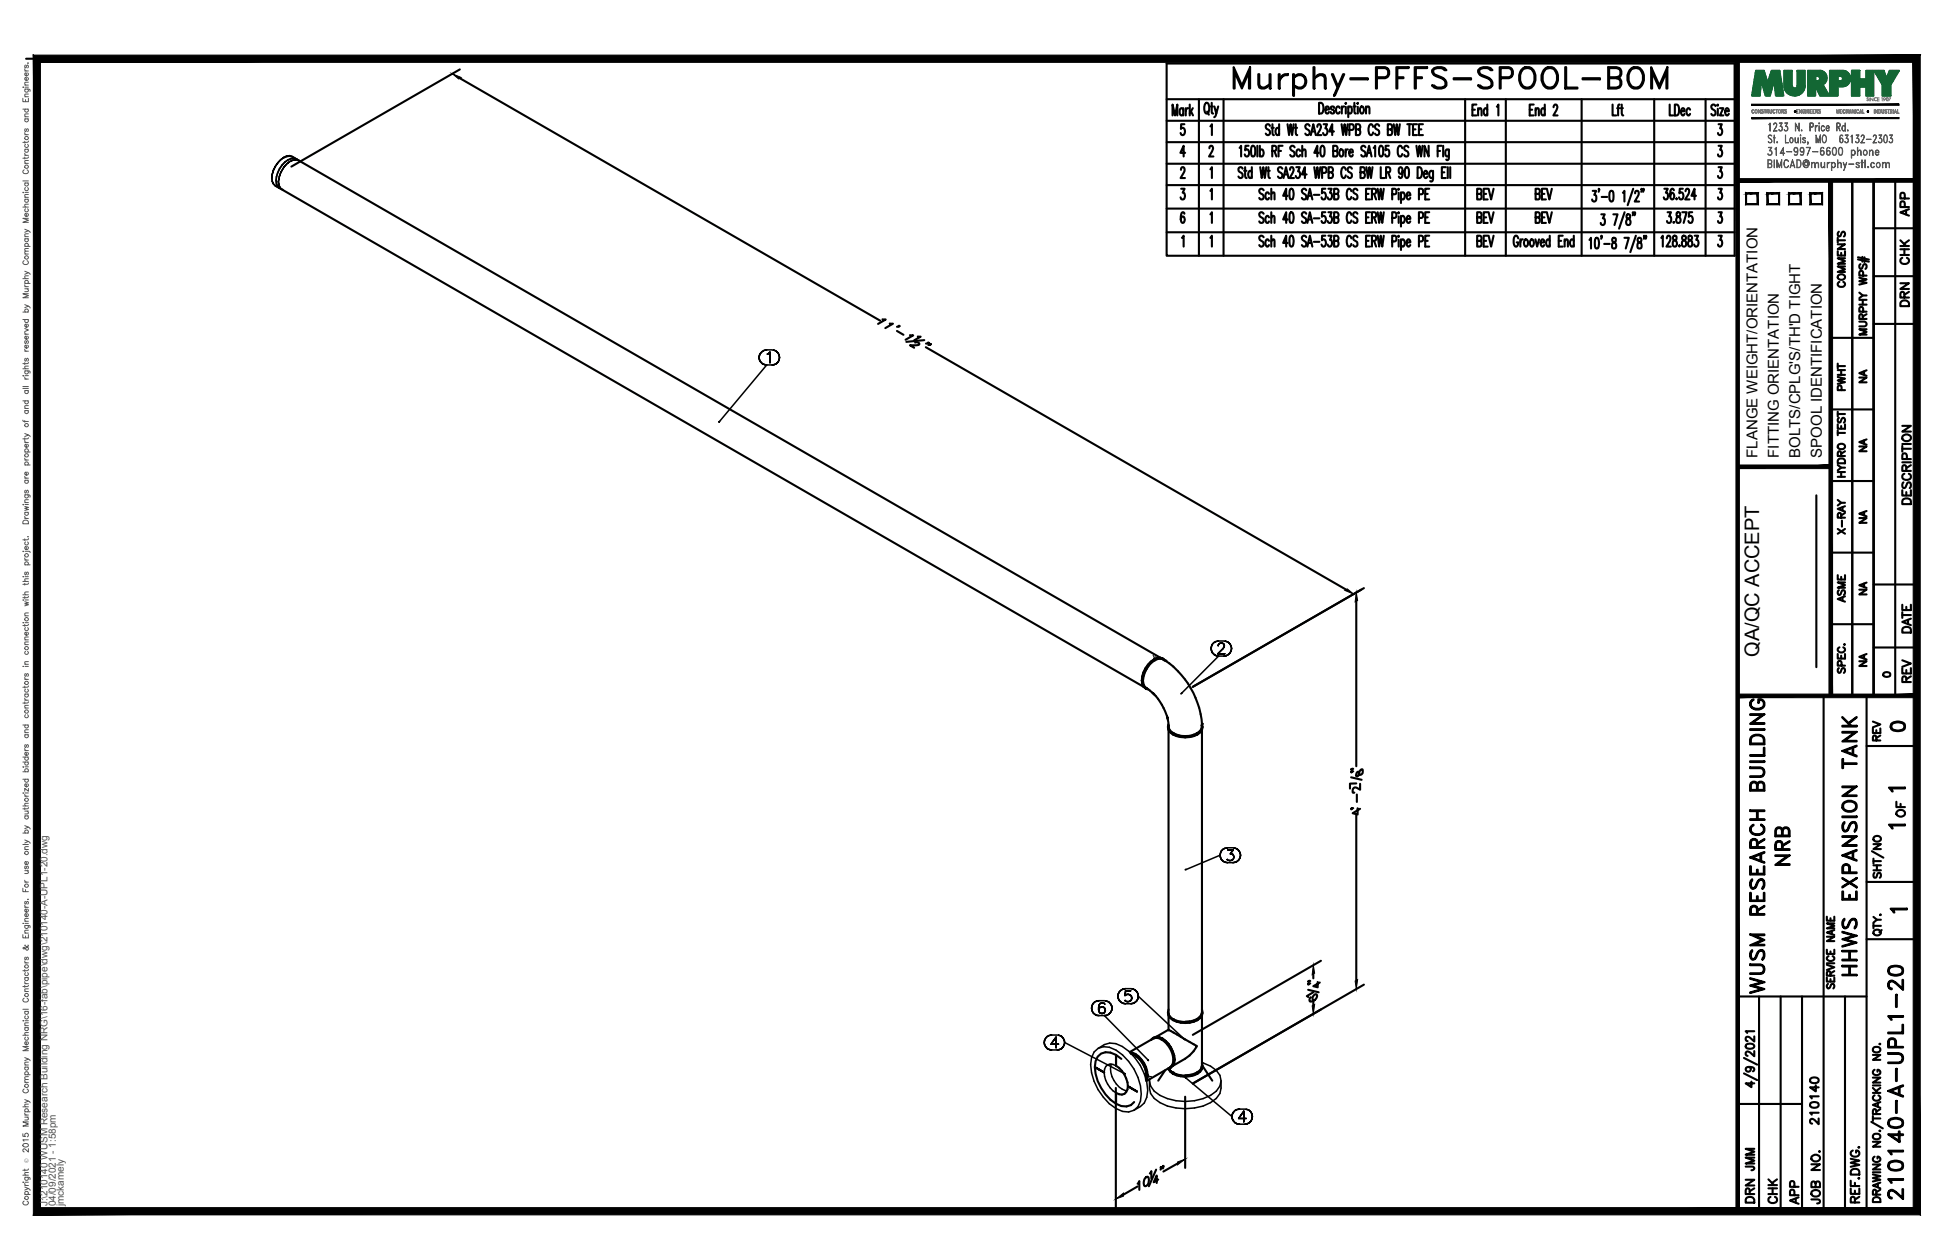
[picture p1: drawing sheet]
<svg xmlns="http://www.w3.org/2000/svg" width="432mm" height="279mm" viewBox="0 0 432 279" stroke-linecap="round" stroke-linejoin="round" font-family="sans-serif">
<defs><g id="words">
<text font-size="10.6" x="272.3" y="22.6">Murphy-PFFS-SPOOL-BOM</text>
<g font-size="6.6">
<text x="397.6" y="193" transform="rotate(-90 397.6 193)">NRB</text>
<text x="391.9" y="221.5" transform="rotate(-90 391.9 221.5)">WUSM RESEARCH BUILDING</text>
<text x="412.4" y="217.7" transform="rotate(-90 412.4 217.7)">HHWS EXPANSION TANK</text>
<text x="422.6" y="267.1" transform="rotate(-90 422.6 267.1)">210140-A-UPL1-20</text>
</g>
<g font-size="5.3">
<text x="417.7" y="163.3">0</text>
<text x="389.8" y="260.7" transform="rotate(-90 389.8 260.7)">JMM</text>
<text x="389.8" y="267.8" transform="rotate(-90 389.8 267.8)">DRN</text>
<text x="399.7" y="268.1" transform="rotate(-90 399.7 268.1)">APP</text>
</g>
<g font-size="4.9">
<text x="424" y="49" transform="rotate(-90 424 49)">APP</text>
<text x="424" y="59.6" transform="rotate(-90 424 59.6)">CHK</text>
<text x="409.9" y="64.9" transform="rotate(-90 409.9 64.9)">COMMENTS</text>
<text x="424" y="69.1" transform="rotate(-90 424 69.1)">DRN</text>
<text x="409.9" y="87.8" transform="rotate(-90 409.9 87.8)">PWHT</text>
<text x="424.4" y="112.9" transform="rotate(-90 424.4 112.9)">DESCRIPTION</text>
<text x="409.9" y="119.6" transform="rotate(-90 409.9 119.6)">X-RAY</text>
<text x="409.9" y="134.8" transform="rotate(-90 409.9 134.8)">ASME</text>
<text x="424.4" y="141.5" transform="rotate(-90 424.4 141.5)">DATE</text>
<text x="424.4" y="152.4" transform="rotate(-90 424.4 152.4)">REV</text>
<text x="417.7" y="165.5" transform="rotate(-90 417.7 165.5)">REV</text>
<text x="423" y="182.4" transform="rotate(-90 423 182.4)">OF</text>
<text x="403.9" y="250.5" transform="rotate(-90 403.9 250.5)">210140</text>
<text x="394.8" y="268.1" transform="rotate(-90 394.8 268.1)">CHK</text>
<text x="404.3" y="268.1" transform="rotate(-90 404.3 268.1)">JOB NO.</text>
</g>
<g font-size="4.4">
<text x="414.5" y="86.1" transform="rotate(-90 414.5 86.1)">NA</text>
<text x="414.5" y="101.2" transform="rotate(-90 414.5 101.2)">NA</text>
<text x="414.5" y="117.1" transform="rotate(-90 414.5 117.1)">NA</text>
<text x="414.5" y="133" transform="rotate(-90 414.5 133)">NA</text>
<text x="389.9" y="145.7" transform="rotate(-90 389.9 145.7)">QA/QC ACCEPT</text>
<text x="414.5" y="148.9" transform="rotate(-90 414.5 148.9)">NA</text>
</g>
<text font-size="4" x="416.3" y="151.3">0</text>
<g font-size="3.5">
<text x="417.3" y="176.7">1</text>
<text x="417.3" y="184.9">1</text>
<text x="417.7" y="203.6">1</text>
</g>
<g font-size="3.3">
<text x="389.5" y="101.5" transform="rotate(-90 389.5 101.5)">FLANGE WEIGHT/ORIENTATION</text>
<text x="394.3" y="101.5" transform="rotate(-90 394.3 101.5)">FITTING ORIENTATION</text>
<text x="399.1" y="101.5" transform="rotate(-90 399.1 101.5)">BOLTS/CPLG'S/TH'D TIGHT</text>
<text x="403.8" y="101.5" transform="rotate(-90 403.8 101.5)">SPOOL IDENTIFICATION</text>
</g>
<g font-size="2.2" fill="#545454">
<text x="10.5" y="267.5" transform="rotate(-90 10.5 267.5)">J:\210140 WUSM Research Building NRG\16-fab\pipe\dwg\210140-A-UPL1-20.dwg</text>
<text x="12.4" y="267.5" transform="rotate(-90 12.4 267.5)">04/09/2021 - 1:58pm</text>
<text x="14.1" y="267.4" transform="rotate(-90 14.1 267.4)">jmckamely</text>
</g>
<text font-size="1.3" fill="#545454" x="6.3" y="257.9" transform="rotate(-90 6.3 257.9)">Ó</text>
</g></defs>
<!-- layer: HP-HWS-WLD -->
<g fill="none" stroke="#000" stroke-width=".47">
<path d="M62.9 35l1.3-.4 .6 .1 192.4 111.1M61 41.2l192.4 111.1M253.1 150.9l.1-.1-.1 .1M253.1 150.9l.3 1.4M253.4 150.9h.1M253.4 152.3l.7 .5-.5-.5M253.9 152.5l.3 .1M254.1 152.8l.5 .1M254.2 152.6l.1 .1M256 146.4v-.1v.1M256 146.4a5.6 5.6 0 0 0-2.5 5.3 2.82 2.82 0 0 0 1.4 1.4l1 .9-.2-.2a13.7 13.7 0 0 1 3.1 5.4l-.1-.3 .3 2.2 .1-.2a1.54 1.54 0 0 0 1 1.7M256 146.4a1.78 1.78 0 0 1 2.3 .1 19 19 0 0 1 8.1 14.1"/>
<path d="M256.7 146a5.6 5.6 0 0 0-3.3 5.8l.2 .5M257.1 146l.6 .1-.4-.1M257.2 145.8l-1.4 .4a5.9 5.9 0 0 0-2.7 4.7M257.2 145.8l.7 .3-.6-.1M257.3 146a3.7 3.7 0 0 0-3.4 2.2 4.2 4.2 0 0 0-.4 3.9l.4 .4-.3-.2M257.7 146.1l.1 .1M257.8 146.2l.2 .2M257.9 146.1l.4 .4M258.9 161.1l.1 .6M259 160.6v1.3M259 161.9a4.8 4.8 0 0 0 5.7 1.3l1.4-.8 .3-.5M259 161.9v62.5"/>
<path d="M259 161.7a4.5 4.5 0 0 0 4.7 1.5M260.1 162.6l-.1 .1 .1-.1M260.1 162.6a5.7 5.7 0 0 0 5.2 0M265.3 162.6l.1 .1-.1-.1M266.4 161.2v.5M266.4 161.3a3.2 3.2 0 0 1-3.7 2.1h-.9l-1.8-.5 .1-.1-.9-.9-.2-.6v.4M266.4 160.6v.5l-.1-.3a1.49 1.49 0 0 1-1 1.8M266.4 161.9v62.5l-.1 .6-1 1M266.4 160.5l.2 .6-.2 .8M244.8 237.8l-2.1-1.2 2.1 1.2M247.4 236.3v-2.4a2.88 2.88 0 0 0-3.3-.3 2.88 2.88 0 0 0-1.4 3 10.6 10.6 0 0 0 4.7 8.2 2.9 2.9 0 0 0 4-.4M247.4 236.3a5.5 5.5 0 0 1 2.5 5.3 1.51 1.51 0 0 1-2.5 .7"/>
<path d="M248.6 234.8l-1.2-.9v2.4M250.4 233.3l5.2-3a3.3 3.3 0 0 1 3.7 2.1 4.2 4.2 0 0 1 .4 3.9l-5.6 3.4M250.5 233.4h.5l.7 .4v-.1a5.6 5.6 0 0 1 2.6 5.5l-.2 .4M250.6 233.5a4.9 4.9 0 0 1 3.4 6M250.6 233.5l1.6 .8M250.7 233.6l.8 .3M251.5 233.9h.1M251.5 233.9l.7 .5M252.2 234.4a5.2 5.2 0 0 1 1.8 4.9 4.9 4.9 0 0 0-1.8-4.9zM254.1 238.5h.1M254.4 238.4h-.1h.1M255.3 230.5l.5-.4-.7 .5"/>
<path d="M256.1 230l-.3 .2 .6-.2M256.3 229.9l1.4 .4a5.8 5.8 0 0 1 2.6 5.4l-.3 .6M256.3 229.9l2.7-1.6 6.3 3.7a10.2 10.2 0 0 1-5.3 4.3M256.3 229.9l-.5 .2M256.4 230a4.7 4.7 0 0 1 3.8 4.1 2.2 2.2 0 0 1-.7 2.5M256.4 230l-.7 .3M257.5 230.4v.1v-.1M258.3 237.3l-1.6 2.3M258.9 224.4l.1 .6M259 223.8a2.04 2.04 0 0 0 1.8 2.8 5.7 5.7 0 0 0 5.3-.9 1.75 1.75 0 0 0 .3-1.9M259 225v-.4l.2 .6 .9 1h-.1a6.9 6.9 0 0 0 5.4 0l.9-1 .1-.6v.4M259 236.9l.6-.2-.7 .3"/>
<path d="M259 225.2v3.3M259 225a4.5 4.5 0 0 0 4.7 1.6M259.1 236.9a4.5 4.5 0 0 0 4.6 1.5M259.1 236.9a3.6 3.6 0 0 0 3.6 1.8 3.6 3.6 0 0 1-3.6-1.8zM259.5 236.6h-.1M259.8 236.4l-.3 .2M260 236.3l-.4 .4M260.1 226h-.1h.1M260.1 237.8l-.1 .1 .1-.1M260.2 235.1l-.1-.1 .1 .1M260.3 234.9l.1 .1-.1-.1M262.7 238.7l1-.1-1 .1"/>
<path d="M263.7 238.6l.9-.2-.9 .2M264.6 238.4l.7-.4-.7 .4M265.3 226h.1M265.3 238l.6-.4-.6 .4M265.3 237.8h.1M265.3 226l-1.6 .5-1 .1M265.9 237.6l.4-.5-.4 .5M266.4 236.4l-.1 .7zM266.4 225.2v11.1a2.25 2.25 0 0 1-1.8 1.9l-1.9 .2M266.4 235.7a1.66 1.66 0 0 1-1.1 2.3l.1 .1a6.1 6.1 0 0 1-5.4 0l.1-.1-.1 .1-.6-.5-.4-.6M266.4 236.2l.1 .1M266.6 236.4l2.1 3.2"/>
<path d="M247.4 242.3v2.5v-2.5M250 240.9l2 1.1-2-1.1"/>
</g>
<g fill="none" stroke="#000" stroke-width=".34">
<path d="M60.4 38.6v1.6l.2 .6-.4-1.3zM60.4 38.6l.2-.9-.2 .9M60.6 37.7l.4-.8-.4 .8M61 36.9l.6-.8-.6 .8M61.6 36.1l.6-.7-.6 .7M61.8 39.5l-.1 .8 .1 .7-.1-.7zM62 37.4a4.3 4.3 0 0 0-.5 3.9l.5 .4-1.4-.9 .4 .4M62.1 38.6l-.3 .9 .3-.9M62.5 37.7l-.4 .9 .4-.9M62.9 35l-.7 .4a2.36 2.36 0 0 1 3.5-.2l-.6-.1-.6 .1M63 36.9l-.5 .8 .5-.8M63.7 36.3l-.7 .6 .7-.6"/>
<path d="M63.8 35.5a5.6 5.6 0 0 0-2.5 5.3l.7 .9M63.8 35.5l-.7 .5M64.3 35.8l-.6 .5 .6-.5M64.5 35.2l-.7 .3M64.5 35.2l.6-.1 .6 .2M65 35.5l-.7 .3 .7-.3M65.6 35.4l-.6 .1 .6-.1M65.7 35.2l.2 .2M66.2 35.6l-.6-.2 .6 .2M61.8 41l.3 .6-.3-.6M62 41.7l.1 .1M62 41.7h.1"/>
<path d="M62.1 41.6l.4 .4-.4-.4M168.3 79.3v.5v-.5M168.3 78.8v.5v-.5M168.3 79.8l.3 .4-.3-.4M168.6 78.3l-.3 .5 .3-.5M169 77.9l-.4 .4 .4-.4M169.4 77.7l-.4 .2 .4-.2M170 77.6l-.6 .1 .6-.1M170 77.6h1.1M170.1 78.5l.2-.1-.2 .1M170.3 78.4l.4-.3-.4 .3M170.7 78.1v2.4v-2.4"/>
<path d="M171.6 77.7l-.5-.1 .5 .1M172.1 77.9l-.5-.2 .5 .2M172.5 78.3l-.4-.4 .4 .4M172.7 78.8l-.2-.5 .2 .5M172.7 79.8l.1-.5-.1 .5M172.8 79.3l-.1-.5 .1 .5M159.5 93.5l-.2 .1zM168.6 80.2l.4 .4-.4-.4M169 80.6l.4 .2-.4-.2M169.4 80.8l.6 .1-.6-.1M171.1 80.9l.5-.1-.5 .1M171.1 80.9h-1.1l-10.5 12.6"/>
<path d="M171.6 80.8l.5-.2-.5 .2M172.1 80.6l.4-.4-.4 .4M172.5 80.2l.2-.4-.2 .4M261.9 153.7l-.1 .2zM268.5 143.8v.5v-.5M268.5 143.3v.5v-.5M268.5 144.3l.3 .5-.3-.5M268.8 142.8l-.3 .5 .3-.5M268.8 144.8l.3 .3-.3-.3M269.1 142.4l-.3 .4 .3-.4M269.1 145.1l.5 .3-.5-.3M269.6 142.2l-.5 .2 .5-.2"/>
<path d="M269.6 145.4l.5 .1-.5-.1M269.9 145h1.6h-1.6M270 143.2v-.1v.1M270 143.1l.2-.2-.2 .2M270.1 142.1l-.5 .1 .5-.1M270.1 142.1h1.2M270.2 142.9l.1-.2-.1 .2M270.3 142.7l.2-.1-.2 .1M270.5 142.6h.5h-.5M271 142.6l.2 .1-.2-.1M271 143.9l-1.1 1.1 1.1-1.1M271.2 142.7l.1 .2-.1-.2"/>
<path d="M271.3 143.5l-.3 .4 .3-.4M271.3 142.9l.1 .2-.1-.2M271.3 145.5l.5-.1-.5 .1M271.3 145.5h-1.2l-8.2 8.2M271.4 143.3l-.1 .2 .1-.2M271.4 143.1v.2v-.2M271.8 142.2l-.5-.1 .5 .1M271.8 145.4l.5-.3-.5 .3M272.3 142.4l-.5-.2 .5 .2M272.3 145.1l.4-.3-.4 .3M272.7 142.8l-.4-.4 .4 .4M272.7 144.8l.2-.5-.2 .5"/>
<path d="M272.9 143.3l-.2-.5 .2 .5M272.9 144.3l.1-.5-.1 .5M273 143.8l-.1-.5 .1 .5M270.5 189.6v.5v-.5M270.5 189.6l-7.8 3.3 .2-.1M270.5 189.1v.5v-.5M270.5 190.1l.2 .5-.2-.5M270.7 188.7l-.2 .4 .2-.4M270.7 190.6l.4 .4-.4-.4M271.1 188.3l-.4 .4 .4-.4M271.1 191l.5 .2-.5-.2M271.6 188.1l-.5 .2 .5-.2"/>
<path d="M271.6 191.2l.5 .1-.5-.1M271.9 190.4l.2 .3zM272.1 188l-.5 .1 .5-.1M272.1 191.3h1.2M272.1 188h1.2M272.1 188.5h1.3h-1.3M272.1 190.7l.7 .1zM272.7 189.3h.3h-.3M273 189.3l.3 .2-.3-.2M273.2 190.7l-.4 .1 .4-.1M273.3 189.5l.1 .1-.1-.1M273.3 191.3l.5-.1-.5 .1"/>
<path d="M273.4 188.5l-.7 .8 .7-.8M273.4 190.5l-.2 .2 .2-.2M273.4 189.6l.1 .3-.1-.3M273.5 189.9l-.1 .6zM273.8 188.1l-.5-.1 .5 .1M273.8 191.2l.5-.2-.5 .2M274.3 188.3l-.5-.2 .5 .2M274.3 191l.3-.4-.3 .4M274.6 188.7l-.3-.4 .3 .4M274.6 190.6l.3-.5-.3 .5M274.9 189.1l-.3-.4 .3 .4M274.9 190.1l.1-.5-.1 .5"/>
<path d="M275 189.6l-.1-.5 .1 .5M248.1 219.9l-.2 .5 .2-.5M248.5 219.6l-.4 .3 .4-.3M248.9 219.3l-.4 .3 .4-.3M249.5 219.2l-.6 .1 .6-.1M249.5 219.2h1.2M249.5 219.7l-.1 1.1 .1-1.1M250.6 219.7h-1.1h1.1M251.2 219.3l-.5-.1 .5 .1M251.7 219.6l-.5-.3 .5 .3M252 219.9l-.3-.3 .3 .3M231.5 231.2v.5v-.5"/>
<path d="M231.5 230.7v.5v-.5M231.5 231.7l.3 .4-.3-.4M231.8 230.2l-.3 .5 .3-.5M231.8 232.1l.3 .4-.3-.4M232.1 229.8l-.3 .4 .3-.4M232.1 232.5l.5 .2-.5-.2M232.6 229.6l-.5 .2 .5-.2M232.6 232.7l.5 .1-.5-.1M232.9 231.5h1.7h-1.7M233.1 229.5l-.5 .1 .5-.1M233.1 232.8h1.2M233.1 229.5h1.2"/>
<path d="M234.1 230l-1.2 1.5 1.2-1.5M234.1 230v2.4v-2.4M234.3 232.8l.6-.1-.6 .1M234.9 229.6l-.6-.1 .6 .1M234.9 232.7l.4-.2-.4 .2M235.3 229.8l-.4-.2 .4 .2M235.3 232.5l.4-.4-.4 .4M235.7 230.2l-.4-.4 .4 .4M235.7 232.1l.2-.4-.2 .4M235.9 230.7l-.2-.5 .2 .5M235.9 231.7l.1-.5-.1 .5M236 231.2l-.1-.5 .1 .5"/>
<path d="M236 231.2l13.2 6.9M242 223.5v.6v-.6M242 223v.5v-.5M242 224.1l.3 .4-.3-.4M242.3 222.6l-.3 .4 .3-.4M242.3 224.5l.3 .4-.3-.4M242.5 233.3a4.8 4.8 0 0 1 6.3-1.2 12.4 12.4 0 0 1 5.6 9.7 4.2 4.2 0 0 1-3 4.4l-1.2 .4a7.2 7.2 0 0 1-5.6-3.3 12.2 12.2 0 0 1-2.8-7.2l.2-1.6zM242.6 222.2l-.3 .4 .3-.4M242.6 224.9l.5 .3-.5-.3M243.1 222l-.5 .2 .5-.2M243.1 225.2h.5h-.5M243.4 232.5l1.2-.4a7.2 7.2 0 0 1 5.6 3.3 11.2 11.2 0 0 1 2.6 8.8l-.5 1.2-.9 .8"/>
<path d="M243.5 223.4v.6v-.6M243.6 221.9l-.5 .1 .5-.1M243.6 225.2h1.2M243.6 221.9h1.2M243.7 222.8l-.2 .6 .2-.6M243.7 223.6l-.2 .4 .2 .4-.2-.4zM243.7 224.4l.2 .2-.2-.2M243.9 222.5l-.2 .3 .2-.3M243.9 223.4l-.2 .2 .2-.2M243.9 224.6l.3 .1-.3-.1M244.2 222.4l-.3 .1 .3-.1M244.2 223.3l-.3 .1 .3-.1"/>
<path d="M244.2 224.7h.1h-.1M244.3 223.3h-.1h.1M244.3 224.7l.4-.1-.4 .1M244.5 222.4h-.3h.3M244.7 223.4l-.4-.1 .4 .1M244.7 224.6l.2-.2-.2 .2M244.8 222.5l-.3-.1 .3 .1M244.8 225.2h.5h-.5M244.8 225.2l9.8 10-.1-.2M244.9 223.6l-.2-.2 .2 .2M244.9 222.7l-.1-.2 .1 .2M244.9 224.4l.1-.3-.1 .3"/>
<path d="M244.9 223.6l.1 .5zM245.3 222l-.5-.1 .5 .1M245.3 225.2l.5-.3-.5 .3M245.8 222.2l-.5-.2 .5 .2M245.8 224.9l.4-.4-.4 .4M246.2 222.6l-.4-.4 .4 .4M246.2 224.5l.2-.4-.2 .4M246.4 236a5 5 0 0 0 3.4 5.9M246.4 223l-.2-.4 .2 .4M246.4 224.1l.1-.6-.1 .6M246.5 223.5l-.1-.5 .1 .5M247.4 236.3a1.58 1.58 0 0 0-1.9-.2 1.58 1.58 0 0 0-.7 1.7 5.7 5.7 0 0 0 2.6 4.5"/>
<path d="M247.8 220.9l.1 .5-.1-.5M247.9 220.4l-.1 .5 .1-.5M247.9 221.4l.2 .5-.2-.5M248.1 221.9l.4 .3-.4-.3M248.5 222.2l.4 .3-.4-.3M248.9 222.5l.6 .1-.6-.1M249.2 238.1l.2 .1zM249.4 221.9l-.1-.3 .1 .3M249.4 220.8l.1-.2-.1 .2M249.5 222.6h1.2M249.5 222l-.1-.1 .1 .1M249.5 220.6l.3-.1-.3 .1"/>
<path d="M249.8 222.1l-.3-.1 .3 .1M249.8 220.5h.4h-.4M250.2 222.1h-.4h.4M250.2 220.5l.3 .1-.3-.1M250.5 222l-.3 .1 .3-.1M250.5 220.6l.3 .2-.3-.2M250.7 222.6l.5-.1-.5 .1M250.8 221.8l-.3 .2 .3-.2M250.8 220.8l.1 .4-.1-.4M250.9 221.2l-.1 .6zM251.2 222.5l.5-.3-.5 .3M251.7 222.2l.3-.3-.3 .3"/>
<path d="M252 221.9l.3-.5-.3 .5M252.3 220.4l-.3-.5 .3 .5M252.3 221.4v-.5v.5M252.3 220.9v-.5v.5M252.3 220.9l10.2 9.5M254.9 239.3a4.8 4.8 0 0 0 .9 4.3 11.5 11.5 0 0 0 13.8 0l.8-1.1 .3-1.2v-1.7M262.5 230.4l.1 .1zM262.7 238.9l.2 .1zM262.9 239l10.2 8.6M266.4 235.6a6.7 6.7 0 0 1 4 2.8 3.5 3.5 0 0 1-2.1 4.5 11.8 11.8 0 0 1-12.5-.9l-.8-1.2-.2-1.2M273.1 247.6l.1 .5-.1-.5M273.2 247.1l-.1 .5 .1-.5"/>
<path d="M273.2 248.1l.2 .5-.2-.5M273.4 246.6l-.2 .5 .2-.5M273.4 248.6l.4 .3-.4-.3M273.8 246.2l-.4 .4 .4-.4M273.8 248.9l.4 .3-.4-.3M274.2 246l-.4 .2 .4-.2M274.2 249.2l.6 .1-.6-.1M274.6 248h1.7h-1.7M274.8 245.9l-.6 .1 .6-.1M274.8 249.3h1.2M274.8 245.9h1.2M275.7 246.4l-1.1 1.6 1.1-1.6"/>
<path d="M275.7 246.4v2.4v-2.4M276 249.3l.5-.1-.5 .1M276.5 246l-.5-.1 .5 .1M276.5 249.2l.4-.3-.4 .3M276.9 246.2l-.4-.2 .4 .2M276.9 248.9l.4-.3-.4 .3M277.3 246.6l-.4-.4 .4 .4M277.3 248.6l.2-.5-.2 .5M277.5 247.1l-.2-.5 .2 .5M277.5 248.1l.1-.5-.1 .5M277.6 247.6l-.1-.5 .1 .5"/>
</g>
<g fill="#000">
<circle cx="65.7" cy="35.3" r=".17"/>
<circle cx="66.2" cy="35.6" r=".17"/>
<circle cx="62.5" cy="42" r=".17"/>
<circle cx="258.3" cy="146.5" r=".23"/>
<circle cx="266.4" cy="160.5" r=".23"/>
</g>
<path d="M255.6 145.3l.2 .4v.6M256.2 145.7h-.2v.7M254.1 238.5l.6 .3v.2M254.3 238.4l.6 .3h.4" fill="none" stroke="#000" stroke-width=".22"/>
<!-- layer: PS-BDR -->
<g fill="#000" stroke="#000" stroke-width=".22">
<path d="M388.3 26.1v.2l32.6-.2zM388.3 26.3l32.6-.2v.2z"/>
<path d="M388.3 23.1v.3l32.6-.3zM388.3 23.4l32.6-.3v.3z"/>
<path d="M7.4 12.2v257.2l1.6-1.6zM7.4 12.2l1.6 1.6v254zM7.4 12.2l1.6 1.6 416.6-1.6zM9 13.8l416.6-1.6-1.5 1.6zM425.6 12.2l-1.5 1.6 1.5 255.6zM424.1 13.8l1.5 255.6-1.5-1.6zM7.4 269.4h418.2l-1.5-1.6zM9 267.8h415.1l-416.7 1.6z"/>
</g>
<!-- layer: PS-BDR-T -->
<g fill="none" stroke="#000" stroke-width=".47">
<path d="M415.3 40v114.3h-4.7v-114.2v114.2h-4.8v-114.2M387 42.9h2.6v2.4h-2.6zM391.8 42.9h2.6v2.4h-2.6zM396.6 42.9h2.5v2.4h-2.5zM401.3 42.9h2.6v2.4h-2.6zM411.8 57.5l2.5 .5M411.8 57.1l2.5 .5M412.4 58.6a.59 .59 0 0 0-.3 .5 .59 .59 0 0 0 .4 .5l.3-.1 .3-.8 .4-.1a.64 .64 0 0 1 0 1M412.8 57v1M413.3 57.1v1M405.8 74.9h9.5M412.1 71.3l1.4 .1a.52 .52 0 0 1 .2 .6 .52 .52 0 0 1-.4 .4h-1.2"/>
<path d="M412.1 61.6l1.7 .4-1.7 .3 1.7 .4-1.7 .4M412.1 67.5h1.7M412.1 66.5h1.7M412.1 64.9l.8 .6M412.9 70.7l-.1-.9-.4-.1-.3 .3v.7h1.7M412.9 66.5v1M413 69.1l-.1-.9-.5-.1-.3 .3v.7h1.7M413 61.1l-.1-.9-.5-.1-.3 .3v.7h1.7M413.8 73h-1.7l1.7 .6-1.7 .6h1.7M413.8 65.5h-.9l-.8 .6M413.8 69.7l-.9 .5M405.8 90.8h9.5"/>
<path d="M407.4 94.1v1h1.6v-1M407.4 96h1.6M407.4 91.3v1.1M407.4 95.4v1.1M407.4 91.8h1.6M407.4 98.7a.79 .79 0 0 1 1-.3 .79 .79 0 0 1 .5 .9 .78 .78 0 0 1-1 .3 .78 .78 0 0 1-.5-.9zM407.6 92.7a.59 .59 0 0 0-.3 .5 .59 .59 0 0 0 .4 .5l.3-.1 .3-.8 .4-.1a.65 .65 0 0 1 0 1M408.1 94.5v.6M402.6 109.8v38.1M405.8 106.7h9.5M407.4 105.7h1.6M407.4 104.7h1.6"/>
<path d="M407.4 103.1l.7 .6M407.4 102a.9 .9 0 0 1 1.6 .2v.5h-1.6zM408.1 101.1l-.1-.9-.3-.1-.3 .3v.7h1.6M408.1 104.7v1M409 103.7h-.9l-.7 .6M409 100.1l-.9 .5M405.8 122.5h9.5M405.8 138.4h9.5M407.4 145v1h1.6v-1M407.6 148.2a.59 .59 0 0 0-.3 .5 .59 .59 0 0 0 .4 .5l.3-.2 .3-.7 .4-.1a.65 .65 0 0 1 0 1M407.7 143.5a.59 .59 0 0 0-.3 .7 .59 .59 0 0 0 .6 .5h.4a.59 .59 0 0 0 .6-.5 .59 .59 0 0 0-.4-.7M408.1 145.4v.6"/>
<path d="M408.2 147.6l-.1-.9-.4-.2-.3 .4v.7h1.6M408.8 142.9h.2z"/>
</g>
<!-- layer: PS-DIM -->
<path d="M5.8 13h419" fill="none" stroke="#000" stroke-width=".47"/>
<!-- layer: 0 -->
<g fill="none" stroke="#000" stroke-width=".47">
<path d="M415.3 40v114.3M420.1 40v114.3M415.3 50.6h9.5M415.3 61.2h9.5M415.3 71.8h9.5M415.3 129.6h9.5M415.3 143.6h9.5M386.6 238l2.9 1.5M386.6 234.6l2.9 1.5M387 231.7a1.29 1.29 0 0 1 1.9 .2 1.1 1.1 0 0 1-1.9 .2zM387.6 236.6a.54 .54 0 0 1 .4 .7 .54 .54 0 0 1-.8 .2 .54 .54 0 0 1 0-.8l.4-.1a.93 .93 0 0 1 1.3 .6l-.3 .4M388.2 239.8v1.3l-1.2-.9h1.9"/>
<path d="M388.9 233.1v1.1l-1-.8-.6-.2-.3 .3v.3l.4 .3M388.9 229.8v1.2l-1-.9-.6-.2-.3 .1v.5l.4 .4M388.9 228.7h-1.9l.3 .4"/>
</g>
<g fill="#000" stroke="#000" stroke-width=".22">
<path d="M384.8 13l.8 255.6v-255.6zM384.8 13l.8 255.6h-.8z"/>
<path d="M385.2 39.6v.8l39.6-.8zM385.2 40.4l39.6-.8v.8z"/>
<path d="M424.5 40l.8 114.3v-114.3zM424.5 40l.8 114.3h-.8z"/>
<path d="M385.2 153.9v.8l39.6-.8zM385.2 154.7l39.6-.8v.8z"/>
</g>
<!-- layer: PS-LOGO -->
<g fill="none" stroke="#545454" stroke-width=".22">
<path d="M5.1 19.3h.1zM5.5 19.8h.9l.2 .1v.4M5.5 15.3v.3l.3 .1M5.5 18.9h.8M5.5 15.7h.8M5.5 19.3h.8M5.7 19.8a.38 .38 0 0 0-.1 .5 .38 .38 0 0 0 .6 0 .38 .38 0 0 0-.1-.5M5.7 14.4l-.2 .3v.3h.3l.1-.4 .2-.2 .2 .3-.2 .4M6.1 17.2a.38 .38 0 0 1 .1 .5 .38 .38 0 0 1-.6 0 .38 .38 0 0 1 .1-.5h.1v.7M6.1 16.2a.38 .38 0 0 1 .1 .5 .38 .38 0 0 1-.6 0 .38 .38 0 0 1 .1-.5h.1v.6M6.2 13.9v.1zM6.3 18.2l-.8 .1v.3l.2 .3"/>
<path d="M5.1 21.8v.7h1.2v-.7M5.1 24.2h1.2M5.4 37.7a.43 .43 0 0 0-.3 .5 .43 .43 0 0 0 .4 .3h.3a.43 .43 0 0 0 .5-.3 .43 .43 0 0 0-.3-.5M5.5 34v.3l.3 .1M5.5 29.4v.3l.3 .2M5.5 31.3v.4M5.5 34.8v.4M5.5 36.2h.8M5.5 34.4h.8M5.5 33.1h.8M5.5 29.9h.8M5.5 26.4h.8"/>
<path d="M5.5 25.9h.8M5.5 21.4h.8M5.7 33.1a.38 .38 0 0 0-.1 .5 .38 .38 0 0 0 .6 0 .38 .38 0 0 0-.1-.5M5.7 32a.4 .4 0 0 0-.1 .6 .4 .4 0 0 0 .6 0 .4 .4 0 0 0-.1-.6M5.7 28.6l-.2 .2v.3h.3l.1-.4 .2-.1 .2 .2-.2 .4M5.7 26.4a.38 .38 0 0 0-.1 .5 .38 .38 0 0 0 .6 0 .38 .38 0 0 0-.1-.5M5.7 24.2a.38 .38 0 0 0-.1 .6 .38 .38 0 0 0 .6 0 .38 .38 0 0 0-.1-.6M5.7 22.1v.4M6.3 35.6h-.8v.3l.2 .3M6.3 34.8l-.3 .3h-.9M6.3 31.3l-.3 .3h-.9M6.3 25.3h-.8v.3l.2 .3"/>
<path d="M6.3 20.9h-.8v.3l.2 .2M391.9 34.2l.2 .2M392 36.3l.6-.1v-.6l-.6-.1v1.6l.6-.1v-.6h-.6M392.1 30a.44 .44 0 0 1 .7 .2 .38 .38 0 0 0-.6-.2 .38 .38 0 0 0-.1 .5l.4 .3a.46 .46 0 0 1 .2 .7 .46 .46 0 0 1-.7-.1 .41 .41 0 0 0 .6 .1 .41 .41 0 0 0 0-.6l-.6-.4zM392.3 33.3a.53 .53 0 0 1 .5 .8 .53 .53 0 0 1-.9 0 .47 .47 0 0 0 .7 .2l.2-.3M392.4 27.2l-.1 1.9v-1.7l-.2 .2zM392.4 36.3l.3 .1v.6l-.8 .2v-1.8l.8 .2v.6l-.3 .2M392.5 33.4a.51 .51 0 0 1 .3 .5 .51 .51 0 0 1-.3 .5M392.7 32.8l-.7-.1h.8l-.5 .7M392.7 32.7l-.5 .7 .4 .1 .2 .3M393.1 30.5l.4 .1zM393.1 29l.8 .1h-.8l.7-1.3-.2-.5h-.2l-.3 .4 .1-.3a.39 .39 0 0 1 .6 0 .39 .39 0 0 1 0 .5l-.7 1.2"/>
<path d="M393.3 35.4v1.8zM393.3 29.9v1.8zM393.4 33l.4-.3v1.7l-.1-1.6zM393.9 35.4l.5 1.5 .6-1.5v1.8l-.1-1.4-.5 1.4-.5-1.4v1.4zM393.9 31.4l.1 .3zM393.9 31.5l.1 .1zM394.4 28.8l.1 .2M394.7 27.9a.55 .55 0 0 1 .4 .7 .55 .55 0 0 1-.7 .4l-.1-.3 .4 .3 .3-.4M394.7 33.9l.9 .1h-1l.7-1.3v1.7v-1.5l-.6 1.1M394.8 28l.2 .5-.2 .5M395 27.3l-.6-.1h.6l-.3 .8M395 27.2l-.4 .8 .4 .1v.3"/>
<path d="M395.5 28.8l.2 .2M395.7 35.5a.47 .47 0 0 1 .7 .3l-.3-.3h-.3a1.08 1.08 0 0 0 0 1.6h.3l.3-.3a.44 .44 0 0 1-.4 .4 .44 .44 0 0 1-.5-.4l-.1-.7zM395.8 29.9v1.7l.7 .1h-.7zM395.8 27.9a.55 .55 0 0 1 .5 .7 .55 .55 0 0 1-.7 .4l-.1-.3 .4 .3 .4-.4M396 28l.3 .5-.3 .5M396 33.6l1.2 .1zM396.2 27.3l-.6-.1h.7l-.5 .8M396.2 27.2l-.4 .8 .3 .1 .2 .3M396.9 30.6a.57 .57 0 0 1 .7 .4 .57 .57 0 0 1-.4 .7l-.3-.1-.2-.4zM396.9 36.8h.8M397 30.6a.52 .52 0 0 1 .4 .5 .52 .52 0 0 1-.4 .5l-.2-.4zM397 36.7h.7"/>
<path d="M397.3 35.4l.6 1.8-.6-1.5-.5 1.5zM397.7 33.3l.3 .4 .3-.1 .2-.3M397.7 33.1l.3-.3h.3l.2 .3M397.8 34.3h.5M397.9 30.5l.1 1 .3 .1 .3-.2-.3 .3-.3-.1-.1-.2zM398 27.2l.8 1.6v-1.6v1.9l-.8-1.6v1.6zM398 32.8l-.3 .4 .3 .5M398.2 32.8a1.22 1.22 0 0 1 .1 1.6M398.3 35.4h.5a1.05 1.05 0 0 1 0 1.8h-.5zM398.3 35.5a.84 .84 0 0 1 .9 .5 .84 .84 0 0 1-.2 .9l-.7 .2zM398.5 33.5l-.2 .2a.49 .49 0 0 1-.6-.2 .49 .49 0 0 1 .1-.6 .49 .49 0 0 1 .7 0v.4a.81 .81 0 0 1-.5 1.1l-.3-.2 .1 .2M398.5 33.3l-.3 .4"/>
<path d="M398.6 30.5v1.2zM399 30l.1-.1v.3zM399.1 33.3l.3 .4 .3-.1 .1-.3M399.1 33.1l.3-.3h.3l.1 .3M399.1 30h.1M399.1 30.5v1.2zM399.1 34.3h.6M399.4 28.8v.3l-.1-.1zM399.4 28.9h.1M399.4 32.8a.51 .51 0 0 0-.3 .4 .51 .51 0 0 0 .3 .5M399.5 32.8a1.22 1.22 0 0 1 .1 1.6M399.6 31.5h.6"/>
<path d="M399.6 30.8l.6 .6-.2 .3-.4-.1v-.2l.1 .2M399.6 30.7h.6M399.7 30.6v.3M399.8 33.5l-.1 .2a.5 .5 0 0 1-.7-.5 .5 .5 0 0 1 .7-.4l.2 .5a.83 .83 0 0 1-.5 1.1l-.3-.2 .1 .2M399.8 33.3l-.3 .4M399.9 35.6a.74 .74 0 0 1 1 .2 .74 .74 0 0 1-.1 1l-.1-1 .1 .9a.68 .68 0 0 0-.3-1.2 .68 .68 0 0 0-.8 .9 .66 .66 0 0 0 .4 .7 .66 .66 0 0 0 .7-.2 .7 .7 0 0 1-.9 .1 .7 .7 0 0 1-.2-.8zM400 36l.2-.2 .4 .1 .1 .2-.5-.2-.2 .3 .1 .4 .4 .1 .2-.2-.1 .2-.4 .1-.2-.2zM400.1 30.6l.1 .2-.2-.3-.4 .1v.2l.6 .5M400.1 31.2v.4M400.7 31.5h.1M400.8 31.9l-.1-.5 .1 .4-.2 .2M400.8 31.7v.1"/>
<path d="M401.3 28.1l.6-.1v-.6l-.6-.1-.1 1.8v-1.9h.5l.2 .4v.4l-.2 .2h-.4M401.3 32.7l-.7 1.7 .7-1.7h-.9l.9 .1M401.6 36v1.2zM401.8 33.6l1.2 .1zM401.8 36.1h.5l.1 1.1-.2-1-.3-.1-.3 .3zM402.4 27.8v1.3zM402.5 29.9l.5 1.5 .5-1.5v1.8l-.1-1.4-.4 1.4-.4-1.4-.1 1.4zM402.6 36.1h.4l.1 1.1-.1-1-.3-.1-.3 .3zM402.6 27.9l.3-.1-.3 .2-.2 .4zM403.2 27.2l.1 .1v.2zM403.2 27.3h.1M403.2 27.8l.1 1.3z"/>
<path d="M403.5 34l.4 .4 .3-.1 .1-.3M403.5 33.8l.4-.4 .3 .1 .1 .3M403.6 36l.2 1 .3 .1 .3-.2-.3 .3-.4-.1zM403.7 32.8h.5M403.8 32.8l-.2 .2a1.17 1.17 0 0 0 .2 1.4M403.8 27.9l.4-.1 .2 .4-.2-.3a.54 .54 0 0 0-.4 .6 .54 .54 0 0 0 .4 .5l.2-.3-.2 .4h-.2l-.3-.5zM403.8 33.4l-.3 .5M404.1 33.4l.2 .5-.2 .5M404.1 30l.2-.1a.95 .95 0 0 1 .6 .9 .95 .95 0 0 1-.6 .9 1.24 1.24 0 0 1-.2-1.7zM404.1 30.1l.2-.1a.87 .87 0 0 1 .5 .8 .87 .87 0 0 1-.5 .8 1.19 1.19 0 0 1-.2-1.5zM404.2 32.8l.1 .1-.4-.2a1.42 1.42 0 0 0-.2 1.7 .49 .49 0 0 0 .6-.2 .49 .49 0 0 0-.1-.7 .49 .49 0 0 0-.7 .1M404.4 36l.1 1.2z"/>
<path d="M404.8 28.4h.6l-.2-.5a.54 .54 0 0 0-.4 .6 .54 .54 0 0 0 .4 .5l.2-.3-.2 .4a.63 .63 0 0 1-.4-.6 .63 .63 0 0 1 .4-.7l.3 .7h-.7M404.9 34l.3 .4 .3-.1 .2-.3M404.9 33.8l.3-.4 .3 .1 .2 .3M405 36l.1 1.2zM405.1 32.8h.5M405.1 32.8l-.1 .2a1.17 1.17 0 0 0 .2 1.4M405.2 33.4l-.3 .5M405.3 36.1l.3-.1-.5 .5zM405.4 33.4l.3 .5-.3 .5M405.5 32.8l.2 .1a.36 .36 0 0 0-.6-.1l-.2 .6v.8l.2 .2a.49 .49 0 0 0 .6-.2 .49 .49 0 0 0-.1-.7 .49 .49 0 0 0-.7 .1M406 36v1.8zM406.2 36.1a.53 .53 0 0 1 .7 .5 .53 .53 0 0 1-.7 .5l-.2-.2 .3 .2a.51 .51 0 0 0 .5-.5 .51 .51 0 0 0-.5-.5l-.3 .2z"/>
<path d="M406.3 32.8l.4-.1a1.13 1.13 0 0 1 0 1.7h-.1a1.28 1.28 0 0 1-.3-1.6zM406.3 34.3h.6M406.3 32.8h.6M406.4 32.8l-.2 .6 .2 1M406.8 32.8l.2 .6-.2 1M407.2 28.1l.6-.1v-.6l-.6-.1-.1 1.8v-1.9l.7 .1 .1 .7-.3 .2h-.4M407.3 35.4l.1 1.8zM407.5 28.2l.4 .9-.3-.9M407.6 36.1h.5l.1 1.1-.2-1-.3-.1-.3 .3zM407.7 32.8l.3-.1a1.13 1.13 0 0 1 0 1.7h-.1a1.28 1.28 0 0 1-.2-1.6zM407.7 34.3h.5M407.7 32.8h.5"/>
<path d="M407.8 32.8l-.2 .6 .2 1M407.8 31.3l.3 .3 .4-.3M407.8 31l.3-.3 .4 .3M408 30.1h.4M408 30l-.1 .3a1.28 1.28 0 0 0 .2 1.3M408.1 30.7l-.3 .4M408.2 32.8l.2 .6-.2 1M408.2 30.7l.3 .4-.3 .5M408.4 30l.1 .2a.33 .33 0 0 0-.5-.2l-.2 .7 .2 .9a.48 .48 0 0 0 .5-.5 .48 .48 0 0 0-.5-.4l-.2 .1M408.5 27.9l.3-.1 .2 .3-.2-.2a.54 .54 0 0 0-.5 .6 .54 .54 0 0 0 .5 .5l.2-.2-.2 .3-.5-.3zM409 27.2l.1 1.9zM409 37l-.5-1 .5 1.2"/>
<path d="M409 31.4l.1 .2M409.2 30.7l.4 .1 .1 .2M409.3 30.6a.53 .53 0 0 1 .4 .6 .53 .53 0 0 1-.7 .4v-.2a.36 .36 0 0 0 .6 .1l.1-.2M409.3 36l-.6 1.8zM409.4 30.7l.3 .4-.3 .5M409.6 28.8v.3zM409.6 28.9v.1zM409.6 30l-.6-.1h.7l-.4 .8M409.6 29.9l-.4 .8M409.8 36.4h1.1zM410.4 33.3v1.7zM410.6 33.3a.53 .53 0 0 1 .7 .6 .53 .53 0 0 1-.7 .5l-.2-.2 .3 .2a.51 .51 0 0 0 .5-.5 .51 .51 0 0 0-.5-.6l-.3 .2z"/>
<path d="M410.6 29.9l-.1 1.8v-1.6l-.2 .2zM411.3 31.4l.2 .2M411.5 37h.6M411.5 36.4l.6 .3v.2a.38 .38 0 0 1-.3 .3 .38 .38 0 0 1-.4-.3l.2 .2M411.5 36.2h.6M411.6 36.1v.3M411.6 30.6a.52 .52 0 0 1 .5 .6 .52 .52 0 0 1-.7 .4l-.1-.2a.36 .36 0 0 0 .6 .1l.2-.2M411.7 32.7l.1 1.7zM411.8 30.7l.3 .4-.1 .3-.2 .2M412 36.1l.1 .2a.38 .38 0 0 0-.3-.3 .38 .38 0 0 0-.4 .3l.7 .5M412 36.7v.4M412 33.3h.5v1.1v-.8l-.2-.3-.5 .3z"/>
<path d="M412 30l-.6-.1h.7l-.5 .8M412 29.9l-.4 .8 .3 .1 .2 .2M412.5 36l.5 .1zM412.5 31.6l.8 .1h-.8l.7-1.3-.2-.4h-.2l-.3 .3 .1-.2a.39 .39 0 0 1 .6-.1 .39 .39 0 0 1 0 .6l-.7 1.1M412.7 35.4l.1 1.8zM413.2 33.3a.54 .54 0 0 1 .7 .6 .54 .54 0 0 1-.7 .5l-.2-.5zM413.4 35.4l.1 1.8zM413.7 30.8l1 .1zM414 36.9l.2 .1-.1 .2zM414 37l.1 .1zM414.4 33.3v1.1zM414.6 33.3h.5l.1 1.1-.1-1-.3-.1-.4 .3z"/>
<path d="M414.7 36.3l.3-.3 .4 .1v.3v-.2a.46 .46 0 0 0-.7 .4 .46 .46 0 0 0 .7 .4v-.1l-.2 .3a.59 .59 0 0 1-.5-.3 .59 .59 0 0 1 0-.6zM415.2 31.6l.8 .1h-.9a1.94 1.94 0 0 0 .8-1.4l-.2-.3h-.3l-.2 .3 .1-.2 .4-.2 .2 .5-.7 1.3M415.7 33.8h.7l-.2-.5a.48 .48 0 0 0-.5 .6 .48 .48 0 0 0 .6 .4l.1-.2-.1 .3a.53 .53 0 0 1-.6-.5 .53 .53 0 0 1 .6-.6l.2 .6h-.8M416 36.3l.1-.2a.53 .53 0 0 1 .7 .5 .53 .53 0 0 1-.7 .5l-.1-.2zM416.4 31.4l.2 .2M416.7 30.6a.53 .53 0 0 1 .5 .6 .53 .53 0 0 1-.7 .4l-.2-.2 .5 .2 .3-.3M416.9 30.7l.2 .4-.2 .5M417.1 30l-.6-.1h.6l-.4 .8M417.1 29.9l-.5 .8 .4 .1 .1 .2M417.3 36l.1 1.2zM417.5 36.1h.5l.1 1.1-.1-.8-.2-.3-.4 .3zM417.7 30l.3-.1a1.32 1.32 0 0 1 0 1.8l-.3-.1-.2-.7z"/>
<path d="M417.7 31.5h.5M417.7 30.1h.5M417.8 30l-.2 .7 .2 .9M418.2 30l.1 .7-.1 .9M418.3 36.1h.4l.1 1.1-.1-1-.3-.1-.3 .3zM418.8 31.4l.2 .2M419.1 30.6a.53 .53 0 0 1 .4 .6 .53 .53 0 0 1-.7 .4v-.2a.36 .36 0 0 0 .6 .1l.1-.2M419.3 30.7l.2 .4-.2 .5M419.4 30l-.6-.1h.7l-.4 .8M419.4 29.9l-.4 .8 .4 .1 .1 .2M5.1 42.7h.1zM5.1 45.9h1.2"/>
<path d="M5.1 40.1h1.2M5.4 57.8a.43 .43 0 0 0-.3 .5 .43 .43 0 0 0 .4 .4h.3a.43 .43 0 0 0 .5-.4 .43 .43 0 0 0-.3-.5M5.5 50.8l.8 .4-.8 .3M5.5 56.3h.8M5.5 54.6h1.2M5.5 52.9h.8M5.5 52.5h.8M5.5 44.2h.8M5.5 43.8h.8M5.5 40.6h.8M5.5 42.7h.8M5.7 54.6a.38 .38 0 0 1-.1-.5 .38 .38 0 0 1 .6 0 .38 .38 0 0 1-.1 .5"/>
<path d="M5.7 52.9a.38 .38 0 0 0-.1 .6 .38 .38 0 0 0 .6 0 .38 .38 0 0 0-.1-.6M5.7 46.3a.38 .38 0 0 0-.1 .6 .38 .38 0 0 0 .6 0 .38 .38 0 0 0-.1-.6M5.7 44.2a.38 .38 0 0 0-.1 .5 .38 .38 0 0 0 .6 0 .38 .38 0 0 0-.1-.5M5.7 41.6a.38 .38 0 0 0-.1 .6 .38 .38 0 0 0 .6 0 .38 .38 0 0 0-.1-.6M5.7 40.6a.38 .38 0 0 0-.1 .5 .38 .38 0 0 0 .6 0 .38 .38 0 0 0-.1-.5M6.1 47.3a.38 .38 0 0 1 .1 .6 .38 .38 0 0 1-.6 0 .38 .38 0 0 1 .1-.6h.1v.7M6.3 55.7l-.8 .1v.2l.2 .3M6.3 55.1h-.8v.3l.2 .3M6.3 51.8l-.8 .1v.3l.2 .3M6.3 51.2l.4 .4M6.3 48.4h-1.2l1.2 .4-1.2 .5h1.2M6.3 45.3h-.8v.3l.2 .3"/>
<path d="M6.3 43.1l-.8 .1v.3l.2 .3M5.1 70.9h1.2M5.1 69.2h1.2M5.1 61.8h1.2M5.5 77.4v.3l.3 .2M5.5 73.7v.2l.3 .2M5.5 72.8l.8 .4-.8 .3M5.5 67.5l.8 .4-.8 .3M5.5 63.1v.3l.3 .2M5.5 60.1l.8 .4-.8 .3M5.5 77.9h.8M5.5 74.1h.8"/>
<path d="M5.5 64h.8M5.5 63.6h.8M5.5 62.9h1.2M5.7 79.4l-.2 .3v.3h.3l.1-.4 .2-.2 .2 .3-.2 .4M5.7 75.6l-.2 .2v.3h.3l.1-.4 .2-.1 .2 .2-.2 .4M5.7 70.9a.38 .38 0 0 0-.1 .5 .38 .38 0 0 0 .6 0 .38 .38 0 0 0-.1-.5M5.7 69.2a.38 .38 0 0 1-.1-.6 .38 .38 0 0 1 .6 0 .38 .38 0 0 1-.1 .6M5.7 62.9a.38 .38 0 0 1-.1-.6 .38 .38 0 0 1 .6 0 .38 .38 0 0 1-.1 .6M6 64l.3 .3-.1 .3-.7 .1M6.1 76.5a.38 .38 0 0 1 .1 .6 .38 .38 0 0 1-.6 0 .38 .38 0 0 1 .1-.6h.1v.7M6.1 74.5a.38 .38 0 0 1 .1 .6 .38 .38 0 0 1-.6 0 .38 .38 0 0 1 .1-.6h.1v.7M6.1 71.9a.38 .38 0 0 1 .1 .5 .38 .38 0 0 1-.6 0 .38 .38 0 0 1 .1-.5h.1v.6"/>
<path d="M6.3 67.9l.4 .4M6.3 65.1h-1.2l1.2 .5-1.2 .4h1.2M6.3 61.2h-.8v.3l.2 .3M6.3 60.5l.4 .4M5.1 93.2l.2 .3h1M5.1 83.3h.1zM5.1 88.9h1.2M5.1 86.1h1.2M5.1 85.7h1.2M5.1 81.8h1.2M5.5 97.6v.3l.3 .2M5.5 96.1l.8 .4-.8 .3"/>
<path d="M5.5 83.6v.3l.3 .2M5.5 82.2l1 .1 .1 .4M5.5 80.4v.4M5.5 93.2v.4M5.5 97.1v.4M5.5 98.1h.8M5.5 91h.8M5.5 90.6h.8M5.5 86.6h.8M5.5 84.1h.8M5.5 83.3h.8M5.7 91a.38 .38 0 0 0-.1 .6 .38 .38 0 0 0 .6 0 .38 .38 0 0 0-.1-.6"/>
<path d="M5.7 88.9a.38 .38 0 0 0-.1 .5 .38 .38 0 0 0 .6 0 .38 .38 0 0 0-.1-.5M5.7 86.6a.38 .38 0 0 0-.1 .6 .38 .38 0 0 0 .6 0 .38 .38 0 0 0-.1-.6M5.7 82.2a.38 .38 0 0 0-.1 .6 .38 .38 0 0 0 .6 0 .38 .38 0 0 0-.1-.6M6.1 98.5a.38 .38 0 0 1 .1 .6 .38 .38 0 0 1-.6 0 .38 .38 0 0 1 .1-.6h.1v.7M6.3 97.1l-.3 .2h-.9M6.3 96.5l.4 .3M6.3 89.9l-.8 .1v.3l.2 .3M6.3 81.2h-.8v.3l.2 .3M6.3 80.4l-.3 .2h-.9M5.1 111.9h.1zM5.2 115.6a.69 .69 0 0 1 1.1 .1v.4h-1.2zM5.5 114.5v.3l.3 .2"/>
<path d="M5.5 112.3l.8 .2-.8 .2 .8 .3-.8 .2M5.5 109.7h.9l.2 .1v.5M5.5 105.6v.3l.3 .1M5.5 101.6v.2l.3 .2M5.5 119.5v.4M5.5 115h.8M5.5 113.6h.8M5.5 111.4h.8M5.5 106.5h.8M5.5 106h.8M5.5 103.1h1.2M5.5 102h.8"/>
<path d="M5.5 100.2h1.2M5.5 111.9h.8M5.7 113.6a.38 .38 0 0 0-.1 .6 .38 .38 0 0 0 .6 0 .38 .38 0 0 0-.1-.6M5.7 109.7a.4 .4 0 0 0-.1 .6 .4 .4 0 0 0 .6 0 .4 .4 0 0 0-.1-.6M5.7 108.7l-.2 .3v.3h.3l.1-.4 .2-.2 .2 .3-.2 .3M5.7 106.5a.38 .38 0 0 0-.1 .6 .38 .38 0 0 0 .6 0 .38 .38 0 0 0-.1-.6M5.7 103.1a.38 .38 0 0 1-.1-.5 .38 .38 0 0 1 .6 0 .38 .38 0 0 1-.1 .5M5.7 100.2a.4 .4 0 0 1-.1-.6 .4 .4 0 0 1 .6 0 .4 .4 0 0 1-.1 .6M6.1 104.7a.38 .38 0 0 1 .1 .5 .38 .38 0 0 1-.6 0 .38 .38 0 0 1 .1-.5h.1v.7M6.2 119h.1M6.3 119.4l-.3 .3h-.9M6.3 110.8l-.8 .1v.3l.2 .2"/>
<path d="M5.1 138.1h.1zM5.1 133h.1zM5.1 127.9h.1zM5.1 122.2h.1zM5.1 131.9h1.2M5.1 128.9h1.2M5.5 133.4l.8 .3-.8 .2 .8 .2-.8 .3M5.5 123.7v.3l.3 .2M5.5 129.4v.3M5.5 132.3v.4M5.5 138.5v.4M5.5 136.6h.8"/>
<path d="M5.5 125.3h1.2M5.5 124.2h.8M5.5 122.2h1l.2 .3M5.5 138.1h.8M5.5 133h.8M5.5 127.9h.8M5.7 139.2a.38 .38 0 0 0-.1 .5 .38 .38 0 0 0 .6 0 .38 .38 0 0 0-.1-.5M5.7 126.9l-.2 .2v.3h.3l.1-.4 .2-.1 .2 .2-.2 .4M5.7 125.3a.38 .38 0 0 1-.1-.6 .38 .38 0 0 1 .6 0 .38 .38 0 0 1-.1 .6M5.7 120.2a.38 .38 0 0 0-.1 .5 .38 .38 0 0 0 .6 0 .38 .38 0 0 0-.1-.5M6.1 121.2a.38 .38 0 0 1 .1 .5 .38 .38 0 0 1-.6 0 .38 .38 0 0 1 .1-.5h.1v.7M6.3 138.4l-.3 .3h-.9"/>
<path d="M6.3 135.9l-.8 .1v.3l.2 .3M6.3 132.2l-.3 .3h-.9M6.3 131.3h-.8v.3l.2 .3M6.3 129.3l-.3 .3h-.9M6.3 128.3l-.8 .1v.3l.2 .2M5.1 147.8h.1zM5.5 154.8v.3l.3 .2M5.5 150.2v.3l.3 .2M5.5 152.1v.5M5.5 155.6v.5M5.5 157h.8M5.5 155.3h.8"/>
<path d="M5.5 153.9h.8M5.5 150.7h.8M5.5 147.3h.8M5.5 142.9h.8M5.5 141.9h.8M5.5 147.8h.8M5.7 158.5a.38 .38 0 0 0-.1 .5 .38 .38 0 0 0 .6 0 .38 .38 0 0 0-.1-.5M5.7 153.9a.38 .38 0 0 0-.1 .6 .38 .38 0 0 0 .6 0 .38 .38 0 0 0-.1-.6M5.7 152.8a.38 .38 0 0 0-.1 .6 .38 .38 0 0 0 .6 0 .38 .38 0 0 0-.1-.6M5.7 149.4l-.2 .2v.3h.3l.1-.4 .2-.1 .2 .2-.2 .4M5.7 144.4a.38 .38 0 0 0-.1 .6 .38 .38 0 0 0 .6 0 .38 .38 0 0 0-.1-.6M6.1 140.2a.38 .38 0 0 1 .1 .6 .38 .38 0 0 1-.6 0 .38 .38 0 0 1 .1-.6h.1v.7"/>
<path d="M6.3 156.4h-.8v.3l.2 .3M6.3 155.6l-.3 .3h-.9M6.3 152.1l-.3 .3h-.9M6.3 146.7l-.8 .1v.3l.2 .2M6.3 142.4h-.8v.3l.2 .2M6.3 141.3h-.8v.3l.2 .3M5.1 175.8h.1zM5.1 170h.1zM5.1 178.7h1.2M5.1 172.8h1.2M5.1 171.1h1.2M5.1 169h1.2"/>
<path d="M5.1 167.9h1.2M5.1 160.8h1.2M5.5 176.1v.3l.3 .2M5.5 166v.3l.3 .1M5.5 179.1v.4M5.5 179.9h.8M5.5 176.6h.8M5.5 166.4h.8M5.5 162.9h.8M5.5 162.5h.8M5.5 175.8h.8M5.5 170h.8"/>
<path d="M5.7 172.8a.38 .38 0 0 0-.1 .5 .38 .38 0 0 0 .6 0 .38 .38 0 0 0-.1-.5M5.7 171.1a.38 .38 0 0 1-.1-.5 .38 .38 0 0 1 .6 0 .38 .38 0 0 1-.1 .5M5.7 169a.38 .38 0 0 0-.1 .5 .38 .38 0 0 0 .6 0 .38 .38 0 0 0-.1-.5M5.7 167.9a.4 .4 0 0 0-.1 .6 .4 .4 0 0 0 .6 0 .4 .4 0 0 0-.1-.6M5.7 165.1l-.2 .2v.4h.3l.1-.4 .2-.2 .2 .2-.2 .5M5.7 162.9a.38 .38 0 0 0-.1 .6 .38 .38 0 0 0 .6 0 .38 .38 0 0 0-.1-.6M5.7 160.8a.38 .38 0 0 0-.1 .5 .38 .38 0 0 0 .6 0 .38 .38 0 0 0-.1-.5M6 179.9l.3 .4-.3 .2h-.5M6.1 173.8a.38 .38 0 0 1 .1 .6 .38 .38 0 0 1-.6 0 .38 .38 0 0 1 .1-.6h.1v.7M6.1 166.8a.38 .38 0 0 1 .1 .6 .38 .38 0 0 1-.6 0 .38 .38 0 0 1 .1-.6h.1v.7M6.3 179.1l-.3 .3h-.9M6.3 178.1l-.8 .1v.3l.2 .2"/>
<path d="M6.3 174.8v.7l-.8-.7v.7M6.3 161.8l-.8 .1v.3l.2 .3M5.1 197v.7h1.2M5.1 187.3h1.2M5.1 184.7h1.2M5.5 195.2v.2l.3 .2M5.5 186.3l.8 .3-.8 .3M5.5 183.1l.8 .3-.8 .4M5.5 195.6h.8M5.5 193.1h.8M5.5 188.4h.8M5.5 180.9h.8"/>
<path d="M5.7 199.9l-.2 .2v.3h.3l.1-.3 .2-.2 .2 .2-.2 .4M5.7 192.1l-.2 .2v.3h.3l.1-.4 .2-.1 .2 .2-.2 .4M5.7 184.7a.38 .38 0 0 1-.1-.5 .38 .38 0 0 1 .6 0 .38 .38 0 0 1-.1 .5M5.7 180.9a.4 .4 0 0 0-.1 .6 .4 .4 0 0 0 .6 0 .4 .4 0 0 0-.1-.6M5.7 197.3v.4M6 193.1l.3 .4-.3 .2h-.5M6.1 191a.38 .38 0 0 1 .1 .6 .38 .38 0 0 1-.6 0 .38 .38 0 0 1 .1-.6h.1v.7M6.2 199.4h.1zM6.3 187.7l-.8 .1v.3l.2 .3M6.3 186.6l.4 .4M6.3 183.4l.4 .4M5.1 207.2v.8h1.2v-.8"/>
<path d="M5.1 204.8h.1zM5.5 217.7v.3l.3 .1M5.5 213.1v.2l.3 .2M5.5 205.2l1 .1 .1 .4M5.5 200.7v.3l.3 .2M5.5 215v.4M5.5 218.5v.4M5.5 219.9h.8M5.5 218.1h.8M5.5 216.8h.8M5.5 213.5h.8M5.5 206.9h.8"/>
<path d="M5.5 204.3h.8M5.5 201.2h.8M5.5 204.8h.8M5.6 209.6l-.1 .1a.73 .73 0 0 1 .7 .9l-.2 .1-.6-.6-.3 .2 .1 .1 .5-.1 .6-.6-.1-.1M5.7 216.8a.38 .38 0 0 0-.1 .5 .38 .38 0 0 0 .6 0 .38 .38 0 0 0-.1-.5M5.7 215.7a.38 .38 0 0 0-.1 .5 .38 .38 0 0 0 .6 0 .38 .38 0 0 0-.1-.5M5.7 212.2l-.2 .3v.3h.3l.1-.4 .2-.2 .2 .3-.2 .3M5.7 205.2a.38 .38 0 0 0-.1 .6 .38 .38 0 0 0 .6 0 .38 .38 0 0 0-.1-.6M5.7 207.5v.5M6.1 202.6a.38 .38 0 0 1 .1 .6 .38 .38 0 0 1-.6 0 .38 .38 0 0 1 .1-.6h.1v.7M6.1 201.6a.38 .38 0 0 1 .1 .5 .38 .38 0 0 1-.6 0 .38 .38 0 0 1 .1-.5h.1v.7M6.3 219.3h-.8v.3l.2 .3"/>
<path d="M6.3 218.5l-.3 .3h-.9M6.3 215l-.3 .3h-.9M6.3 206.3h-.8v.3l.2 .3M6.3 203.7h-.8v.3l.2 .3M5.1 226.3h.1zM5.1 229.6h1.2M5.1 223.8h1.2M5.4 221.3a.43 .43 0 0 0-.3 .5 .43 .43 0 0 0 .4 .4h.3a.43 .43 0 0 0 .5-.4 .43 .43 0 0 0-.3-.5M5.5 234.5l.8 .4-.8 .3M5.5 238.3h1.2M5.5 236.6h.8M5.5 236.2h.8"/>
<path d="M5.5 227.9h.8M5.5 227.4h.8M5.5 224.3h.8M5.5 226.3h.8M5.7 238.3a.38 .38 0 0 1-.1-.5 .38 .38 0 0 1 .6 0 .38 .38 0 0 1-.1 .5M5.7 236.6a.38 .38 0 0 0-.1 .6 .38 .38 0 0 0 .6 0 .38 .38 0 0 0-.1-.6M5.7 230a.38 .38 0 0 0-.1 .5 .38 .38 0 0 0 .6 0 .38 .38 0 0 0-.1-.5M5.7 227.9a.38 .38 0 0 0-.1 .5 .38 .38 0 0 0 .6 0 .38 .38 0 0 0-.1-.5M5.7 225.3a.38 .38 0 0 0-.1 .5 .38 .38 0 0 0 .6 0 .38 .38 0 0 0-.1-.5M5.7 224.3a.38 .38 0 0 0-.1 .5 .38 .38 0 0 0 .6 0 .38 .38 0 0 0-.1-.5M6.1 231a.38 .38 0 0 1 .1 .6 .38 .38 0 0 1-.6 0 .38 .38 0 0 1 .1-.6h.1v.7M6.3 239.4h-.8v.3l.2 .3"/>
<path d="M6.3 238.7l-.8 .1v.3l.2 .3M6.3 235.5l-.8 .1v.3l.2 .3M6.3 234.9l.4 .3M6.3 232.1h-1.2l1.2 .4-1.2 .5h1.2M6.3 229h-.8v.3l.2 .3M6.3 226.8l-.8 .1v.2l.2 .3M5.1 251.4v.6h.5a.43 .43 0 0 1 0-.6 .43 .43 0 0 1 .6 .1 .43 .43 0 0 1-.2 .6M5.1 245.4h1.2M5.2 253.7a.58 .58 0 0 1 .7-.2 .58 .58 0 0 1 .3 .7 .59 .59 0 0 1-.7 .2 .59 .59 0 0 1-.3-.7zM5.4 241.5a.43 .43 0 0 0-.3 .5 .43 .43 0 0 0 .4 .3h.3a.43 .43 0 0 0 .5-.3 .43 .43 0 0 0-.3-.5M5.5 246.8v.3l.3 .2M5.5 243.8l.8 .4-.8 .3"/>
<path d="M5.5 259.2v.5M5.5 247.7h.8M5.5 247.3h.8M5.5 246.5h1.2M5.5 240h.8M5.7 246.5a.38 .38 0 0 1-.1-.5 .38 .38 0 0 1 .6 0 .38 .38 0 0 1-.1 .5M6 247.7l.3 .5-.3 .2h-.5M6.3 260h-.8v.3l.2 .3M6.3 259.2l-.3 .3h-.9M6.3 254.7v.8l-.8-.7h-.3l-.1 .4 .3 .2M6.3 252.8h-1.2l.2 .3M6.3 248.8h-1.2l1.2 .4-1.2 .5h1.2"/>
<path d="M6.3 244.8l-.8 .1v.3l.2 .2M6.3 244.2l.4 .3M5.1 262.2h.1zM5.1 260.6h1.2M5.4 266.3a.43 .43 0 0 0-.3 .5 .43 .43 0 0 0 .4 .4h.3a.43 .43 0 0 0 .5-.4 .43 .43 0 0 0-.3-.5M5.5 263.2l.8 .4-.8 .3M5.5 262.4v.3l.3 .2M5.5 261.1h.9l.2 .1v.4M5.5 264.9h1.2M5.5 262.9h.8M5.5 262.2h.8M5.7 264.9a.38 .38 0 0 1-.1-.6 .38 .38 0 0 1 .6 0 .38 .38 0 0 1-.1 .6"/>
<path d="M5.7 261.1a.38 .38 0 0 0-.1 .5 .38 .38 0 0 0 .6 0 .38 .38 0 0 0-.1-.5M6.3 263.6l.4 .4"/>
<circle cx="5.9" cy="37" r=".4"/>
<circle cx="5.9" cy="30.6" r=".4"/>
<circle cx="413.5" cy="33.8" r=".48"/>
<circle cx="416.3" cy="36.6" r=".48"/>
<circle cx="5.9" cy="57.1" r=".39"/>
<circle cx="5.9" cy="94.3" r=".4"/>
<circle cx="5.9" cy="101" r=".4"/>
<circle cx="5.9" cy="137.3" r=".39"/>
<circle cx="5.9" cy="123.2" r=".4"/>
<circle cx="5.9" cy="157.8" r=".4"/>
<circle cx="5.9" cy="151.4" r=".4"/>
<circle cx="5.9" cy="143.7" r=".4"/>
<circle cx="5.9" cy="177.3" r=".4"/>
<circle cx="5.9" cy="189.1" r=".39"/>
<circle cx="5.9" cy="196.4" r=".4"/>
<circle cx="5.9" cy="214.3" r=".4"/>
<circle cx="5.9" cy="220.6" r=".4"/>
<circle cx="5.9" cy="240.8" r=".39"/>
<circle cx="5.9" cy="265.6" r=".39"/>
</g>
<!-- layer: PS-BDR -->
<g fill="none" stroke="#136734" stroke-width=".34">
<path d="M388.6 19.6v1.6M388.7 18.9v2.3M388.8 18.2v3M388.9 17.5v3.7M389 16.8v4.4M389.1 16.1v5.1M389.2 15.6v5.6M389.4 15.6v5.6M389.5 15.6v5.6M389.6 15.6v5.6M389.7 15.6v5.6M389.8 15.6v5.6"/>
<path d="M389.9 15.6v5.6M390 15.6v5.6M390.1 15.6v5.3M390.3 15.6v4.2M390.3 15.6v3.1M390.5 15.6v2.5M390.6 15.6v2.9M390.7 15.6v3.4M390.8 15.6v3.7M390.9 15.6v4.2M391 15.6h-1.8l-.9 5.6h1.8l.3-3.2 .9 3.2h1.1l.9-3.2 .3 3.2h1.8l-.9-5.6M391 15.6l.8 2.7 .9-2.7h1.8"/>
<path d="M391 15.6v4.5M391.1 16v4.6M391.3 16.4v4.5M391.4 16.7v4.5M391.5 17.1v4.1M391.6 17.5v3.7M391.7 17.8v3.4M391.8 18.2v3M391.9 18v3.2M392 17.6v3.6M392.2 17.3v3.9M392.2 16.9v4.3"/>
<path d="M392.4 16.6v4.6M392.5 16.2v4.6M392.6 15.9v4.5M392.7 15.6v4.4M392.8 15.6v4M392.9 15.6v3.6M393.1 15.6v3.2M393.1 15.6v2.8M393.3 15.6v2.4M393.4 15.6v3.4M393.5 15.6v4.5M393.6 15.6v5.5"/>
<path d="M393.7 15.6v5.6M393.8 15.6v5.6M393.9 15.6v5.6M394 15.6v5.6M394.2 15.6v5.6M394.3 15.6v5.6M394.4 15.6v5.6M394.5 15.6v5.6M394.6 16.3v4.9M394.7 17v4.2M394.8 17.7v3.5M395 18.4v2.8"/>
<path d="M395 19.1v2.1M395.2 19.8v1.4M395.5 19v-3.4h1.7v3.5M395.5 19a2.28 2.28 0 0 0 2.3 2.2M395.5 15.6v3.9M395.6 15.6v4.3M395.7 15.6v4.5M395.8 15.6v4.7M395.9 15.6v4.8M396.1 15.6v5M396.2 15.6v5M396.3 15.6v5.1"/>
<path d="M396.4 15.6v5.2M396.5 15.6v5.3M396.6 15.6v5.3M396.7 15.6v5.4M396.8 15.6v5.4M396.9 15.6v5.5M397.1 15.6v5.5M397.2 15.6v5.6M397.3 19.2v2M397.3 19.1a.57 .57 0 0 0 .6 .5 .57 .57 0 0 0 .5-.5M397.4 19.4v1.8M397.5 19.5v1.7"/>
<path d="M397.6 19.5v1.7M397.7 19.6v1.6M397.8 19.6v1.6M398 19.6v1.6M398 19.5v1.7M398.2 19.5v1.7M398.3 19.4v1.8M398.5 15.6v5.5M398.6 15.6v5.5M398.7 15.6v5.5M398.9 15.6v5.4M398.9 15.6v5.3"/>
<path d="M399.1 15.6v5.3M399.2 15.6v5.2M399.3 15.6v5.1M399.4 15.6v5M399.5 15.6v4.9M399.6 15.6v4.7M399.7 15.6v4.6M399.9 15.6v4.4M400 15.6v4.2M400.1 19.3v-3.7h-1.7v5.6M400.1 19a2.31 2.31 0 0 1-2.3 2.2M400.8 15.6v5.6"/>
<path d="M401 15.6v5.6M401.1 15.6v5.6M401.2 15.6v5.6M401.3 15.6v5.6M401.4 15.6v5.6M401.5 15.6v5.6M401.6 15.6v5.6M401.7 15.6v5.6M401.9 15.6v5.6M402 15.6v5.6M402.1 15.6v5.6M402.2 15.6v5.6"/>
<path d="M402.3 15.6v5.6M402.4 15.6v5.6M402.5 15.6v1.3M402.5 18v1.3M402.7 15.6v1.3M402.7 18v1.6M402.7 18v1.8M402.9 15.6v1.3M402.9 18v2.1M403 15.6v1.3M403 18v2.3M403.1 15.6v1.3l.2 .3 .1 .4"/>
<path d="M403.1 16.9h-.7v1.1l.7-.1v2.6M403.2 15.6v1.4M403.2 17.9v2.9M403.3 17.8l-.2 .1M403.3 15.6v1.6M403.3 17.7v3.3M403.4 17.7l-.1 .1M403.4 15.6v5.6M403.5 15.6v5.6M403.6 15.7v5.5M403.8 15.7v5.5M403.9 15.7v5.5"/>
<path d="M404 15.8v3M404 18.9v2.3M404.1 15.9v2.9M404.1 19v2.2M404.2 15.9v2.8M404.2 19.1v2.1M404.3 19.2l1.2 2h-2.1M404.3 16v2.6M404.3 19.2v2M404.3 19.1l-.4-.2a1.67 1.67 0 0 0 1.1-1.8 1.67 1.67 0 0 0-1.5-1.5h-2.8v5.6h1.7v-2.1l1 2.1M404.4 16.1v2.4M404.4 19.4v1.8"/>
<path d="M404.5 16.2v2.2M404.5 19.6v1.6M404.7 16.3v2M404.7 19.8v1.4M404.8 16.5v1.6M404.8 20v1.2M404.9 16.7v1.2M405.7 15.6v5.6M405.8 15.6v5.6M405.9 15.6v5.6M406 15.6v5.6M406.1 15.6v5.6"/>
<path d="M406.2 15.6v5.6M406.3 15.6v5.6M406.4 15.6v5.6M406.6 15.6v5.6M406.8 15.6v5.6M406.9 15.6v5.6M407 15.6v5.6M407.1 15.6v5.6M407.2 15.6v5.6M407.3 15.6v5.6M407.4 18h.6M407.4 15.6v1.3"/>
<path d="M407.4 18v1.2M407.6 15.6v1.3M407.6 18v1.2M407.7 15.6v1.3M407.7 18v1.2M407.8 15.6v1.3M407.8 18v1.2M407.9 15.6v1.3M407.9 18v1.2M408 15.6v1.3M408 18v1.2M408 16.9h-.6v1.1"/>
<path d="M408.1 16.9h.1M408.1 15.6v1.3M408.1 18v1.2M408.2 17.9l.1-.1v1.4M408.2 15.6v1.3l.1 .2M408.2 17.9v1.3M408.2 17.9l-.1 .1M408.3 15.6v1.5M408.4 17.1v.5M408.4 17.7v.1M408.5 15.6v3.6M408.5 15.6h-2.9v5.6h1.8v-2"/>
<path d="M408.5 15.6l.7 .2 .5 .4M408.5 15.6v3.6h-1.1M408.7 15.6v3.6M408.8 15.7v3.5M408.9 15.7v3.5M409 15.7v3.4M409.1 15.8v3.3M409.2 15.8v3.2M409.3 15.9v3.1M409.4 16v2.9M409.6 16.1v2.7M409.7 16.2l.3 .5"/>
<path d="M409.7 16.2v2.5l.3-.6M409.7 18.6l-.5 .4-.7 .2M409.8 16.3v2.3M409.9 16.5v1.9M410 16.7v1.5M410.1 16.7l.1 .7-.1 .7M410.1 17v.9M410.4 15.6h1.8h-1.8M410.4 15.6v5.6h1.8v-2h1.4v2h1.7v-5.6h-1.7v2h-1.4v-2M410.6 15.6v5.6M410.7 15.6v5.6M410.8 15.6v5.6"/>
<path d="M410.9 15.6v5.6M411 15.6v5.6M411.1 15.6v5.6M411.3 15.6v5.6M411.5 15.6v5.6M411.6 15.6v5.6M411.7 15.6v5.6M411.8 15.6v5.6M411.9 15.6v5.6M412 15.6v5.6M412.1 15.6v5.6M412.2 17.6v1.6"/>
<path d="M412.4 17.6v1.6M412.5 17.6v1.6M412.6 17.6v1.6M412.7 17.6v1.6M412.8 17.6v1.6M412.9 17.6v1.6M413 17.6v1.6M413.1 17.6v1.6M413.2 17.6v1.6M413.4 17.6v1.6M413.5 17.6v1.6M413.6 17.6v1.6"/>
<path d="M413.7 15.6v5.6M413.8 15.6v5.6M413.9 15.6v5.6M414 15.6v5.6M414.1 15.6v5.6M414.3 15.6v5.6M414.5 15.6v5.6M414.6 15.6v5.6M414.7 15.6v5.6M414.8 15.6v5.6M414.9 15.6v5.6M415 15.6v5.6"/>
<path d="M415.1 15.6v5.6M415.2 15.6v5.6M415.4 15.6h2.2l.6 1.7 .6-1.7h2.2l-1.9 3.2v2.4h-1.9v-2.4zM415.5 15.6v.2M415.6 15.6v.3M415.7 15.6v.6M415.8 15.6v.7M415.9 15.6v.9M416 15.6v1.1M416.2 15.6v1.3M416.2 15.6v1.5M416.4 15.6v1.7"/>
<path d="M416.5 15.6v1.9M416.6 15.6v2.1M416.7 15.6v2.3M416.8 15.6v2.5M416.9 15.6v2.6M417.1 15.6v2.8M417.1 15.6v3M417.3 15.6v5.6M417.4 15.6v5.6M417.5 15.6v5.6M417.6 15.6v5.6M417.7 16v5.2"/>
<path d="M417.8 16.3v4.9M417.9 16.6v4.6M418 17v4.2M418.2 17.3v3.9M418.3 17.1v4.1M418.4 16.8v4.4M418.5 16.5v4.7M418.6 16.2v5M418.7 15.9v5.3M418.8 15.6v5.6M418.9 15.6v5.6M419 15.6v5.6"/>
<path d="M419.2 15.6v3.1M419.3 15.6v2.9M419.4 15.6v2.7M419.5 15.6v2.5M419.6 15.6v2.3M419.7 15.6v2.2M419.8 15.6v2M419.9 15.6v1.8M420.1 15.6v1.6M420.1 15.6v1.4M420.3 15.6v1.2M420.4 15.6v1"/>
<path d="M420.5 15.6v.9M420.6 15.6v.7M420.7 15.6v.5M420.8 15.6v.3M420.9 15.6v.1M388.4 21v.2M388.5 20.3v.9M395.3 20.6v.6M404.9 20.1v1.1M405 20.3v.9M405.1 20.5v.7M405.2 20.7v.5"/>
<path d="M405.3 20.9v.3M405.4 21.1v.1"/>
</g>
<!-- layer: PS-LOGO -->
<g fill="none" stroke="#767676" stroke-width=".22">
<path d="M388.4 24.5l.1-.2 .3 .2a.25 .25 0 0 0-.3-.2 .25 .25 0 0 0-.1 .3l.1 .5 .3-.2a.26 .26 0 0 1-.3 .2 .26 .26 0 0 1-.2-.3zM389.1 24.3h.1a.4 .4 0 0 1 .3 .4 .4 .4 0 0 1-.4 .4l-.1-.3zM389.7 24.3l.5 .7v-.7v.8l-.4-.7-.1 .7zM390.5 24.3l.4 .1a.23 .23 0 0 0-.3-.1 .23 .23 0 0 0-.1 .2l.2 .2a.25 .25 0 0 1 .1 .4 .25 .25 0 0 1-.4-.1h.4l-.3-.4zM391 24.3h.4zM391.2 24.3v.8l.1-.8M391.7 24.7l.3-.1v-.2l-.3-.1v.8v-.8h.3v.3l-.3 .1M391.8 24.7l.3 .4zM392.3 24.3l.1 .7 .1 .1 .2-.2 .1-.6v.6l-.3 .2-.2-.2zM393.1 24.3h.2l.1 .2-.1-.2a.36 .36 0 0 0-.3 .4 .36 .36 0 0 0 .3 .3l.1-.1a.24 .24 0 0 1-.3 .2 .24 .24 0 0 1-.1-.3zM393.6 24.3h.4zM393.8 24.3l.1 .8z"/>
<path d="M394.2 24.4l.2-.1a.41 .41 0 0 1 .3 .4 .41 .41 0 0 1-.4 .4zM395 24.7l.3-.1v-.2l-.3-.1-.1 .8v-.8l.4 .1v.3h-.3M395.1 24.7l.2 .4-.1-.4M395.6 24.3l.4 .1a.23 .23 0 0 0-.2-.1 .23 .23 0 0 0-.2 .2l.2 .2a.25 .25 0 0 1 .2 .4 .25 .25 0 0 1-.5-.1h.5l-.4-.4zM398.3 24.3h.3h-.3v.8h.3h-.3M398.3 24.7h.2h-.2M398.9 24.3l.4 .7v-.7v.8l-.4-.7v.7zM399.7 24.3l.3 .2-.3-.1a.41 .41 0 0 0 .2 .7l.1-.2-.1-.1h.1v.1a.26 .26 0 0 1-.3 .2 .26 .26 0 0 1-.2-.3zM400.2 24.3l.1 .8zM400.5 24.3l.5 .7v-.7v.8l-.4-.7-.1 .7zM401.3 24.3h.3h-.3v.8h.3h-.3M401.3 24.7h.2h-.2"/>
<path d="M401.9 24.3h.3h-.3v.8h.3h-.3M401.9 24.7h.2h-.2M402.5 24.7l.3-.1v-.2l-.3-.1-.1 .8v-.8l.5 .1-.1 .3h-.3M402.7 24.7l.2 .4-.2-.4M403.1 24.3l.4 .1a.23 .23 0 0 0-.2-.1 .23 .23 0 0 0-.2 .2l.3 .2a.25 .25 0 0 1 .1 .4 .25 .25 0 0 1-.4-.1h.4l-.4-.4zM407.1 24.3l.3 .7 .3-.7v.8l-.1-.6-.2 .6-.2-.6-.1 .6zM407.9 24.3h.4h-.3v.8h.3h-.4zM408 24.7h.1h-.1M408.5 24.4l.3-.1 .2 .2a.22 .22 0 0 0-.3-.2 .22 .22 0 0 0-.2 .3l.2 .5 .3-.2a.24 .24 0 0 1-.3 .2 .24 .24 0 0 1-.2-.3zM409.2 25.1v-.8v.8M409.2 24.7h.4M409.6 24.3v.8z"/>
<path d="M409.9 25.1h.1M409.9 24.9h.4M410.1 24.3l.3 .8-.3-.7-.2 .7zM410.5 24.3l.5 .7v-.7v.8l-.4-.7-.1 .7zM411.3 24.3v.8zM411.6 24.3l.4 .2a.25 .25 0 0 0-.3-.2 .25 .25 0 0 0-.1 .3v.2a.24 .24 0 0 0 .1 .3 .24 .24 0 0 0 .3-.2 .26 .26 0 0 1-.3 .2 .26 .26 0 0 1-.2-.3zM412.2 25.1h.1M412.2 24.9h.4M412.3 24.9h.3M412.4 24.3l.3 .8-.3-.7-.2 .7zM412.9 24.3v.8h.3h-.3zM413.9 22h.1a.19 .19 0 0 1 .1 .3 .19 .19 0 0 1-.3-.1"/>
<path d="M414 21.7h.1M414 21.7l-.2 .1 .1 .2M414.3 21.7v.7M415.2 21.7v.7l-.6-.7v.7M415.4 24.3l.1 .8zM415.5 21.9v.3M415.5 22.2l.5 .1M415.7 24.3l.5 .7v-.7v.8l-.4-.7-.1 .7zM416 21.7l-.5 .2M416 21.7h.1M416 22.3h.1M416.2 22h.3"/>
<path d="M416.5 24.3a.42 .42 0 0 1 .4 .4 .42 .42 0 0 1-.4 .4zM416.5 24.3h.2a.4 .4 0 0 1 .2 .5 .4 .4 0 0 1-.4 .3M416.5 21.7h-.3v.7h.3M417.1 21.7h.1v.7M417.1 24.3v.6l.2 .2 .3-.2v-.6v.7l-.2 .1-.3-.1zM417.9 24.3l.3 .1h-.4l.4 .4-.1 .3-.3-.1h.4v-.2l-.4-.3zM417.9 22l-.3 .4M418.1 22.1l.1 .1M418.2 22.3h.3M418.2 21.8l-.1 .4M418.2 21.7h.1M418.3 21.7h.1"/>
<path d="M418.4 21.7h.1M418.4 24.3h.4zM418.5 21.8v.1M418.5 21.8v.4M418.6 24.3v.8v-.8M418.6 25.1h.1M418.7 21.7h.4l-.4 .7M419 24.7l.4-.1v-.2l-.4-.1v.8v-.8l.4 .1v.3h-.4M419 25.1h.1M419.2 24.7l.2 .4-.1-.4M419.7 24.3v.8zM420 24.9h.3"/>
<path d="M420 24.9h.4M420.1 24.3l.3 .8-.3-.7-.2 .7zM420.6 24.3l.1 .8h.3h-.4z"/>
<circle cx="389.3" cy="24.7" r=".33"/>
<circle cx="394.4" cy="24.7" r=".34"/>
<circle cx="417.7" cy="21.9" r=".23"/>
</g>
<g fill="#000" stroke="#000" stroke-width=".22">
<path d="M397.8 24.6l.1 .1zM397.8 24.7h.1l-.1 .1zM397.9 24.7v.2z"/>
<path d="M397.9 24.7v.2l.1-.1zM397.9 24.7h.2l-.1 .1z"/>
<path d="M397.9 24.7h.2zM397.9 24.6h.1l-.1 .1zM397.8 24.6l.1 .1z"/>
<path d="M414 24.6v.2zM413.9 24.8h.1zM414 24.8v.1z"/>
<path d="M414 24.8v.1zM414 24.8h.2z"/>
<path d="M414.1 24.6l-.1 .2zM414 24.6v.2zM414 24.6v.2z"/>
</g>
<g fill="none" stroke="#000" stroke-width=".47">
<path d="M414.9 188.8l2.6 1.4M415.3 187.2h1.6l-1.6 1.1h1.6M415.3 193h1.6M415.3 191.9h1.6M415.3 191h1.6M415.3 190.4v1.1M415.5 193.5l-.2 .5 .2 .6h.3l.4-.9 .5-.2a.7 .7 0 0 1 0 1.1M415.5 185.5a.75 .75 0 0 1 1-.1 .75 .75 0 0 1 .2 1.1 .75 .75 0 0 1-1.1 .1 .75 .75 0 0 1-.1-1.1zM416 191.9v1.1M415.3 204.8v1.1M415.3 205.3h1.6M415.3 203.3l.7 .6"/>
<path d="M415.5 206.3a.75 .75 0 0 1 1-.1 .75 .75 0 0 1 .2 1 .75 .75 0 0 1-1.1 .2 .75 .75 0 0 1-.1-1.1zM416.9 203.9h-.9l-.7 .7M417.1 206.2l-.5 .5M410.2 256.9l1.9 .5-1.9 .4 1.9 .5-1.9 .4M410.3 259.6a1.06 1.06 0 0 1 1.8 .2v.7h-1.9zM410.7 255.1a.69 .69 0 0 0-.5 .8 .69 .69 0 0 0 .8 .6 .83 .83 0 0 0 .9-.2 .83 .83 0 0 0 .2-.9l-.7-.3v.5M412.1 254.3v.2zM414.8 248.8l2.6 1.4M410.2 263.6v1.1h1.9v-1.1M410.2 261.8v1.2h1.9M411.2 266.6l-.1-1.1-.3-.1-.5 .1-.1 1.1h1.9M411.2 262.3v.7"/>
<path d="M411.2 264v.7M412.1 261.2v.2zM412.1 265.4l-.9 .6"/>
</g>
<!-- layer: PS-BOM -->
<g fill="none" stroke="#000" stroke-width=".47">
<path d="M101.9 15.4l-37.3 21.5M101.9 17.3l93.2 53.8M258.6 14.1h125.9v42.6h-125.9zM258.6 22h125.9M258.6 26.8h125.9M258.6 31.5h125.9M258.6 36.3h125.9M259.9 25.6v-2.4l.6 2.4 .5-2.4v2.4M261.8 37.7l.2-.6h.3l.3 .4a2.58 2.58 0 0 1-.9 2h1M262.3 24.3l-.3-.3a.88 .88 0 0 0-.5 .8 .88 .88 0 0 0 .5 .8l.3-.3M262.3 24v1.6M262.5 27.5h-.7v1.1v-.1a.45 .45 0 0 1 .8 .2l.1 .3a.73 .73 0 0 1-.7 1l-.3-.5"/>
<path d="M262.7 33.9h-1.1l.8-1.6v2.4M262.8 24v1.6M263.4 24a.58 .58 0 0 0-.6 .7M263.7 23.2v2.4M264 24.7l.4 .9M264.4 24l-.7 1.1M265.8 22v34.7M267.2 22.9l.2-.1a.68 .68 0 0 1 .6 .9l-.1 1.1-.1 .3-.4 .1a1.83 1.83 0 0 1-.2-2.3zM267.6 24.8l.4 .6M268.1 32.9l.2-.6h.3l.3 .7-.9 1.7h1M268.3 28l.3-.5v2.5M268.3 37.5l.3-.4v2.4"/>
<path d="M268.4 23.6h.4M268.6 22.8v2.3l.3 .1M271.2 22v34.7M274.8 32.8l.3-.5v2.4M275.4 37.4a.53 .53 0 0 0-.8-.1 .53 .53 0 0 0 .2 .8l.6 .5a.6 .6 0 0 1 0 .6 .6 .6 0 0 1-.5 .3l-.4-.4M275.8 37.9h.5M276 37.1v1.9l.1 .4 .2 .1M276.8 32.3h-.7l-.1 1 .3-.2 .4 .1 .2 .6-.1 .6-.1 .2-.4 .1-.4-.5M277.5 32.5l.3-.2a2.16 2.16 0 0 1 .2 2.3l-.3 .1a1.28 1.28 0 0 1-.4-1.4zM277.5 38.2l-.3-.3a.86 .86 0 0 0-.5 .8 .86 .86 0 0 0 .5 .8l.3-.4M277.5 37.1v2.4M278.7 32.3v2.4"/>
<path d="M279.3 33.5l.3-.4a.83 .83 0 0 1 .5 .8 .83 .83 0 0 1-.5 .8l-.3-.3M279.3 32.3v2.4M279.3 37.1l.4 2.4 .3-2.4 .4 2.4 .3-2.4M281 37.9h.5M281.2 37.1v1.9v.4l.3 .1M281.5 27.9a.53 .53 0 0 0-.9-.2 .53 .53 0 0 0 .2 .9l.7 .4a.6 .6 0 0 1 0 .7 .6 .6 0 0 1-.6 .3l-.3-.4M281.8 28.3h.5M282 33.5l.8-.2 .1-.3-.1-.5-.8-.2v2.4M282.1 27.5v2v.3l.3 .2M282.5 33.5l.4 1.2M283.4 33.5h.6M283.5 28.7l-.2-.4a.86 .86 0 0 0-.6 .9 .86 .86 0 0 0 .6 .8l.2-.4"/>
<path d="M283.5 27.5v2.5M284.3 37.4a.55 .55 0 0 0-.9-.2 .55 .55 0 0 0 .1 .9l.6 .4a.64 .64 0 0 1-.2 1h-.3l-.3-.4M284.3 32.3h-.9v2.4M284.5 39.5l.6-2.4 .5 2.4M284.7 38.7h.7M285.4 27.5l.3 2.5 .4-2.5 .3 2.5 .4-2.5M285.9 37.7l.3-.6h.3l.3 .4a3.4 3.4 0 0 1-.9 2h.9M287 32.7a.52 .52 0 0 0-.9-.2 .52 .52 0 0 0 .2 .8l.5 .4 .2 .7a.51 .51 0 0 1-.8 .2l-.2-.2M287 28.3h.5M287.2 27.5v2l.1 .3 .3 .2M287.3 37.1h.8l-.4 .9a.77 .77 0 0 1 .5 .8 .77 .77 0 0 1-.6 .7l-.4-.5M288.2 33.5l-.3-.4a.83 .83 0 0 0-.6 .8 .83 .83 0 0 0 .6 .8l.3-.3"/>
<path d="M288.7 33.6l.3-.5 .3 .1 .1 1.5M288.7 32.3v2.4M289.6 38.7h-1l.6-1.6v2.4M290.3 27.9a.54 .54 0 0 0-.9-.2 .54 .54 0 0 0 .2 .9l.5 .3a.64 .64 0 0 1-.1 1.1h-.3l-.4-.4M290.6 30l.5-2.5 .6 2.5M290.8 29.2h.7M291.3 37.1l.4 2.4 .3-2.4 .3 2.4 .4-2.4M292 28.1l.3-.6h.3l.2 .5a3.4 3.4 0 0 1-.9 2h1M292.3 33.9h-1l.7-1.6v2.4M292.9 32.5l.3-.2a2 2 0 0 1 0 2.4h-.1a2.23 2.23 0 0 1-.2-2.2zM293.1 38.3h.6a.74 .74 0 0 0 0-1.2h-.6v2.4M293.4 27.5h.8l-.4 1a.77 .77 0 0 1 .5 .8 .77 .77 0 0 1-.7 .7l-.3-.5"/>
<path d="M294.5 38.2h.6l.3-.2 .1-.5-.4-.4h-.6v2.4h.6l.3-.3 .1-.5-.4-.5M295.5 33.5l.9-.2 .1-.3-.1-.5-.9-.2v2.4h.6a.71 .71 0 0 0 0-1.2M295.7 29.2h-1.1l.7-1.7v2.5M297.1 33.2l.3-.1 .3 .4v.9l-.3 .3-.3-.1-.2-.6zM297.4 27.5l.3 2.5 .4-2.5 .3 2.5 .3-2.5M298.3 33.1v1.6M298.3 37.7a.47 .47 0 0 0-.2-.5 .47 .47 0 0 0-.5 0 1.91 1.91 0 0 0 .1 2.3 .57 .57 0 0 0 .6-.6M298.8 33.1l-.4 .1-.1 .6M299.1 33.8h.8l-.1-.5-.2-.2a.83 .83 0 0 0-.5 .8 .83 .83 0 0 0 .5 .8l.3-.3M299.1 28.8h.6a.74 .74 0 0 0 0-1.3h-.6v2.5M299.7 37.4a.53 .53 0 0 0-.9-.1 .53 .53 0 0 0 .2 .8l.6 .5a.6 .6 0 0 1 0 .6 .6 .6 0 0 1-.5 .3l-.4-.4M300.6 28.7l.8-.1 .1-.3-.1-.6-.8-.2v2.5l.8-.2 .1-.6-.3-.5"/>
<path d="M301.6 38.2l.8-.1 .1-.3-.1-.6-.8-.1v2.4l.8-.1 .1-.7-.3-.5M302.7 32.7a.52 .52 0 0 0-.9-.2 .52 .52 0 0 0 .2 .8l.4 .3a.6 .6 0 0 1 .3 .8 .6 .6 0 0 1-.8 .2l-.2-.2M302.9 37.1l.3 2.4 .4-2.4 .3 2.4 .3-2.4M302.9 34.7l.6-2.4 .5 2.4M303.1 33.9h.7M304.4 28.1a.57 .57 0 0 0-.6-.6 1.86 1.86 0 0 0 0 2.5 .57 .57 0 0 0 .6-.6M304.5 32.8l.3-.5v2.4M305.7 27.9a.53 .53 0 0 0-.9-.2 .53 .53 0 0 0 .2 .9l.7 .4a.6 .6 0 0 1 0 .7 .6 .6 0 0 1-.6 .3l-.3-.4M305.9 32.5l.3-.2a2 2 0 0 1 0 2.4h-.1a2.23 2.23 0 0 1-.2-2.2zM306.1 37.1v2.4h.8M307.2 38.2h.6a.64 .64 0 0 0 .4-.6 .64 .64 0 0 0-.4-.5h-.6v2.4M307.6 28.7l.9-.1 .1-.3-.1-.6-.9-.2v2.5l.9-.2 .1-.6-.3-.5"/>
<path d="M307.7 38.2l.5 1.3M307.8 32.3h-.6l-.1 1 .1-.1a.48 .48 0 0 1 .7 .3l.1 .3a.66 .66 0 0 1-.6 .9l-.2-.1-.2-.4M308.9 27.5l.4 2.5 .3-2.5 .4 2.5 .3-2.5M310.8 32.9a.49 .49 0 0 0-.2-.5 .49 .49 0 0 0-.5 .1 2.02 2.02 0 0 0 .1 2.2 .52 .52 0 0 0 .6-.6M310.9 37.9l-.2 .6-.2 .1a.82 .82 0 0 1-.5-.8 .82 .82 0 0 1 .5-.7 1.79 1.79 0 0 1 0 2.4l-.3-.1-.1-.3M311.6 37.2l.3-.1a2.08 2.08 0 0 1 0 2.4h-.1a2.29 2.29 0 0 1-.2-2.3zM311.9 27.5h1M312.2 32.7a.52 .52 0 0 0-.9-.2 .52 .52 0 0 0 .2 .8l.4 .3a.6 .6 0 0 1 .3 .8 .6 .6 0 0 1-.8 .2l-.1-.2M312.4 27.5v2.5M313.2 28.7h.6M314 32.3l.3 2.4 .3-2.4 .4 2.4 .3-2.4M314.1 27.5h-.9v2.5h.9"/>
<path d="M314.2 37.1h.5a1.64 1.64 0 0 1 0 2.4h-.5zM314.5 28.7h.6M315.4 27.5h-.9v2.5h.9M315.6 38.6h.8l-.3-.7a.86 .86 0 0 0-.5 .8 .86 .86 0 0 0 .5 .8l.3-.4M316.7 32.3v2.4l-.9-2.4v2.4M317.7 37.9l-.1 2.1-.2 .2h-.4M317.7 38.2l-.3-.3a.86 .86 0 0 0-.6 .8 .86 .86 0 0 0 .6 .8l.3-.4M318.7 33.5h.5M319.6 32.3h-.9v2.4M319.6 38.2h.6M319.9 32.3v2.4M320.5 37.1h-.9v2.4h.9"/>
<path d="M320.9 37.1v2.4M321.2 33.1l-.1 2.2-.2 .2-.3-.1M321.2 33.5l-.3-.4a.83 .83 0 0 0-.5 .8 .83 .83 0 0 0 .5 .8l.3-.3M321.5 37.1v2.4M324.8 22v34.7M333.8 22v34.7M350.6 22v34.7M366.7 22v34.7M374.6 24.3l-.2-.3a.86 .86 0 0 0-.6 .8 .86 .86 0 0 0 .6 .8l.2-.3M378.1 22v34.7M380.3 23.5a.52 .52 0 0 0-.9-.1 .52 .52 0 0 0 .2 .8l.6 .5a.6 .6 0 0 1 0 .6 .6 .6 0 0 1-.5 .3l-.4-.3M380.8 23.2v.2z"/>
<path d="M380.8 24.1v1.5M380.9 27.5h.8l-.4 1a.78 .78 0 0 1 .5 .8 .78 .78 0 0 1-.6 .7l-.4-.5M380.9 32.3h.8l-.4 .9a.78 .78 0 0 1 .5 .8 .78 .78 0 0 1-.6 .7l-.3-.1-.1-.4M380.9 37.1h.8l-.4 .9a.78 .78 0 0 1 .5 .8 .78 .78 0 0 1-.6 .7l-.4-.5M381.2 24h.8l-.8 1.6h.8M382.4 24.7h.8l-.3-.7a.86 .86 0 0 0-.5 .8 .86 .86 0 0 0 .5 .8l.3-.3M258.6 41h125.9M258.6 46.3h125.9M258.6 51.5h125.9M261.8 41.9h.8l-.4 .8a.77 .77 0 0 1 .5 .8 .77 .77 0 0 1-.7 .7l-.2-.1-.1-.3M262 52.7l.4-.4v2.4M262.5 47.4v-.2l-.3-.1a2.16 2.16 0 0 0-.3 2.2l.3 .1a.79 .79 0 0 0 .4-.7 .79 .79 0 0 0-.4-.7l-.3 .1-.2 .6"/>
<path d="M268.3 42.3l.3-.4v2.3M268.3 47.5l.3-.4v2.3M268.3 52.7l.3-.4v2.4M280.1 42.2a.53 .53 0 0 0-.9-.2 .53 .53 0 0 0 .2 .9l.4 .2a.6 .6 0 0 1 .3 .8 .6 .6 0 0 1-.8 .2l-.2-.2M280.1 47.4a.53 .53 0 0 0-.9-.2 .53 .53 0 0 0 .2 .9l.5 .3a.63 .63 0 0 1-.2 1l-.4-.1-.2-.2M280.1 52.6a.53 .53 0 0 0-.9-.2 .53 .53 0 0 0 .2 .9l.5 .3a.6 .6 0 0 1 .2 .7 .6 .6 0 0 1-.6 .4l-.4-.4M281.3 43l-.3-.3a.83 .83 0 0 0-.5 .7 .83 .83 0 0 0 .5 .8l.3-.3M281.3 48.2l-.3-.3a.83 .83 0 0 0-.5 .7 .83 .83 0 0 0 .5 .8l.3-.3M281.3 53.4l-.3-.3a.86 .86 0 0 0-.5 .8 .86 .86 0 0 0 .5 .8l.3-.4M281.8 43.1l.3-.4h.4v1.5M281.8 48.3l.3-.4 .4 .1v1.4M281.8 53.5l.3-.4 .4 .1v1.5"/>
<path d="M281.8 41.9v2.3M281.8 47.1v2.3M281.8 52.3v2.4M285.4 43.4h-1l.7-1.5v2.3M285.4 48.7h-1l.7-1.6v2.3M285.4 53.9h-1l.7-1.6v2.4M286 42l.3-.1a2.16 2.16 0 0 1 .2 2.2l-.3 .1a1.28 1.28 0 0 1-.4-1.3zM286 47.2l.3-.1a2.16 2.16 0 0 1 .2 2.2l-.3 .1a1.2 1.2 0 0 1-.4-1.3zM286 52.4l.3-.1a1.9 1.9 0 0 1 0 2.4h-.1a1.31 1.31 0 0 1-.4-1.4zM289.5 42.2a.52 .52 0 0 0-.8-.2 .52 .52 0 0 0 .2 .9l.5 .3 .1 .7a.51 .51 0 0 1-.8 .2l-.1-.2M289.5 47.4a.52 .52 0 0 0-.8-.2 .52 .52 0 0 0 .2 .9l.5 .3 .1 .7a.51 .51 0 0 1-.8 .2l-.1-.2M289.5 52.6a.52 .52 0 0 0-.8-.2 .52 .52 0 0 0 .2 .9l.6 .4a.6 .6 0 0 1-.3 1h-.3l-.3-.4"/>
<path d="M289.8 44.2l.6-2.3 .5 2.3M289.8 49.4l.6-2.3 .5 2.3M289.8 54.7l.6-2.4 .5 2.4M290 43.4h.7M290 48.7h.7M290 53.9h.7M291.2 43.2h1.3M291.2 48.4h1.3M291.2 53.6h1.3M293.8 41.9h-.7l-.1 1 .1-.2a.48 .48 0 0 1 .7 .3v.9a.48 .48 0 0 1-.7 .2l-.2-.3M293.8 47.1h-.7v.9a.45 .45 0 0 1 .7 .2v.9a.48 .48 0 0 1-.7 .2l-.2-.3M293.8 52.3h-.7v.9a.45 .45 0 0 1 .7 .2l.1 .3a.73 .73 0 0 1-.6 1l-.4-.5"/>
<path d="M294.5 41.9h.7l-.4 .8a.78 .78 0 0 1 .5 .8 .78 .78 0 0 1-.7 .7l-.3-.4M294.5 47.1h.7l-.4 .9 .3 .1 .2 .7-.3 .5-.2 .1-.3-.1-.2-.3M294.5 52.3h.7l-.4 .9h.2a.85 .85 0 0 1 .3 .8 .85 .85 0 0 1-.7 .7l-.3-.5M295.7 43h.7l.2-.3 .1-.4-.3-.4h-.7v2.3h.7a.71 .71 0 0 0 0-1.2M295.7 48.2h.7l.2-.2 .1-.5-.3-.4h-.7v2.3h.7l.3-.4a.65 .65 0 0 0-.3-.8M295.7 53.4h.7l.2-.2 .1-.5-.3-.4h-.7v2.4h.7l.3-.5a.65 .65 0 0 0-.3-.8M299.5 42.4a.49 .49 0 0 0-.2-.4 .49 .49 0 0 0-.5 0 1.91 1.91 0 0 0 .1 2.2l.4-.1 .2-.4M299.5 47.7a.49 .49 0 0 0-.2-.5 .49 .49 0 0 0-.5 0 1.91 1.91 0 0 0 .1 2.2l.4-.1 .2-.4M299.5 52.9a.49 .49 0 0 0-.2-.5 .49 .49 0 0 0-.5 0 2 2 0 0 0 .1 2.3 .57 .57 0 0 0 .6-.6M300.9 42.2a.52 .52 0 0 0-.9-.2 .52 .52 0 0 0 .2 .9l.4 .2a.6 .6 0 0 1 .3 .8 .6 .6 0 0 1-.8 .2l-.1-.2M300.9 47.4a.52 .52 0 0 0-.9-.2 .52 .52 0 0 0 .2 .9l.6 .4a.62 .62 0 0 1-.2 .9l-.5-.1-.1-.2M300.9 52.6a.52 .52 0 0 0-.9-.2 .52 .52 0 0 0 .2 .9l.6 .4a.6 .6 0 0 1 .1 .7 .6 .6 0 0 1-.6 .3l-.3-.4"/>
<path d="M302.8 43h.5M302.8 48.2h.5M302.8 53.4h.5M303.7 41.9h-.9v2.3h.9M303.7 47.1h-.9v2.3h.9M303.7 52.3h-.9v2.4h.9M304.1 43h.6l.3-.5a.5 .5 0 0 0-.3-.6h-.6v2.3M304.1 48.2h.6a.64 .64 0 0 0 0-1.1h-.6v2.3M304.1 53.4h.6a.64 .64 0 0 0 0-1.1h-.6v2.4M304.6 43l.4 1.2M304.6 48.2l.4 1.2M304.6 53.4l.4 1.3"/>
<path d="M305.4 41.9l.3 2.3 .4-2.3 .3 2.3 .3-2.3M305.4 47.1l.3 2.3 .4-2.3 .3 2.3 .3-2.3M305.4 52.3l.3 2.4 .4-2.4 .3 2.4 .3-2.4M308.6 43.1l.8-.1 .1-.3-.1-.7-.8-.1v2.3M308.6 48.3h.6a.74 .74 0 0 0 0-1.2h-.6v2.3M308.6 53.5h.6a.74 .74 0 0 0 0-1.2h-.6v2.4M310 41.9v.2zM310 47.1v.2zM310 52.3v.2zM310 42.7v1.5M310 48v1.4M310 53.2v1.5"/>
<path d="M310.5 43l.3-.3a.83 .83 0 0 1 .6 .7 .83 .83 0 0 1-.6 .8l-.3-.3M310.5 48.2l.3-.3a.83 .83 0 0 1 .6 .7 .83 .83 0 0 1-.6 .8l-.3-.3M310.5 53.4l.3-.3a.86 .86 0 0 1 .6 .8 .86 .86 0 0 1-.6 .8l-.3-.4M310.5 42.7v2.3M310.5 47.9v2.3M310.5 53.1v2.3M311.8 43.3h.8l-.3-.6a.83 .83 0 0 0-.5 .7 .83 .83 0 0 0 .5 .8l.3-.3M311.8 48.5h.8l-.3-.6a.83 .83 0 0 0-.5 .7 .83 .83 0 0 0 .5 .8l.3-.3M311.8 53.7h.8l-.3-.6a.86 .86 0 0 0-.5 .8 .86 .86 0 0 0 .5 .8l.3-.4M314.5 43.1h.6l.3-.2v-.8l-.3-.2h-.6v2.3M314.5 48.3h.6a.74 .74 0 0 0 0-1.2h-.6v2.3M314.5 53.5h.6a.74 .74 0 0 0 0-1.2h-.6v2.4"/>
<path d="M315.9 43h.6M315.9 48.2h.6M315.9 53.4h.6M316.8 41.9h-.9v2.3h.9M316.8 47.1h-.9v2.3h.9M316.8 52.3h-.9v2.4h.9M327.4 43l.9-.1 .1-.4-.1-.5-.9-.1v2.3h.7a.71 .71 0 0 0 0-1.2M327.4 48.2l.9-.1 .1-.4-.1-.5-.9-.1v2.3l.9-.1 .1-.3a.65 .65 0 0 0-.3-.8M327.4 53.4l.9-.1 .1-.4-.1-.5-.9-.1v2.4h.7l.3-.5a.65 .65 0 0 0-.3-.8M328.9 43h.5M328.9 48.2h.5M328.9 53.4h.5"/>
<path d="M329.8 41.9h-.9v2.3h.9M329.8 47.1h-.9v2.3h.9M329.8 52.3h-.9v2.4h.9M330 41.9l.5 2.3 .6-2.3M330 47.1l.5 2.3 .6-2.3M330 52.3l.5 2.4 .6-2.4M336.5 52.9a.49 .49 0 0 0-.2-.5 .49 .49 0 0 0-.5 0 2.11 2.11 0 0 0 .1 2.3 .66 .66 0 0 0 .6-1h-.3M337 53.1v1.6M337.6 53.1l-.4 .1-.2 .5M338.1 53.1a.86 .86 0 0 1 .6 .8 .86 .86 0 0 1-.6 .8l-.3-.7 .1-.6zM339.5 53.1a.86 .86 0 0 1 .5 .8 .86 .86 0 0 1-.5 .8l-.4-.7 .1-.6zM340.3 53.1l.4 1.6 .5-1.6"/>
<path d="M340.4 43h.6l.3-.5a.5 .5 0 0 0-.3-.6h-.6v2.3h.6l.3-.2v-.8l-.3-.2M340.4 48.2h.6a.64 .64 0 0 0 0-1.1h-.6v2.3h.6l.3-.2v-.8l-.3-.2M341.5 53.7h.8v-.4l-.3-.2a.86 .86 0 0 0-.5 .8 .86 .86 0 0 0 .5 .8l.3-.4M341.8 43h.5M341.8 48.2h.5M342.7 41.9h-.9v2.3h.9M342.7 47.1h-.9v2.3h.9M342.9 41.9l.5 2.3 .6-2.3M342.9 47.1l.5 2.3 .6-2.3M343.5 53.4l-.2-.3a.86 .86 0 0 0-.6 .8 .86 .86 0 0 0 .6 .8l.2-.4M343.5 52.3v2.4M345.5 53.4h.6"/>
<path d="M346.4 52.3h-.9v2.4h.9M346.8 53.5l.4-.4 .3 .1v1.5M346.8 53.1v1.6M348.9 53.4l-.3-.3a.86 .86 0 0 0-.6 .8 .86 .86 0 0 0 .6 .8l.3-.4M348.9 52.3v2.4M352.3 53.2l.4-.5v2.4M353 42.3h.8l-.4 .9a.78 .78 0 0 1 .5 .8 .78 .78 0 0 1-.6 .7l-.3-.2-.1-.3M353.7 52.9l.3-.2a2.16 2.16 0 0 1 .2 2.3l-.3 .1a1.2 1.2 0 0 1-.4-1.4zM354.5 42l-.1 .1v-.2v.6M355 47.5h.7l-.4 .9a.78 .78 0 0 1 .5 .8 .78 .78 0 0 1-.6 .7l-.3-.2-.1-.3M355 52.4v.1v-.2l-.1 .6M355 43.7h1.3"/>
<path d="M355.6 54.1h1.2M356.9 42.4l.4-.1a1.2 1.2 0 0 1 .4 1.4l-.2 .9-.4 .1a2.29 2.29 0 0 1-.2-2.3zM357.4 52.9v.2a.69 .69 0 0 0 .6 .8l.3 .4-.1 .6a.45 .45 0 0 1-.5 .2 .45 .45 0 0 1-.4-.4 .91 .91 0 0 1 .8-1.2v-.6l-.2-.2zM357.6 47.5h.9l-.6 2.4M359.7 42.7l.4-.4v2.4M360.1 52.7h.9l-.6 2.4M360.1 47.1l-1.2 3.6M360.6 47.7v.6a.89 .89 0 0 1 .8 .6 .89 .89 0 0 1-.3 1 .74 .74 0 0 1-.7-.8 .74 .74 0 0 1 .7-.7l.2-.1v-.6l-.2-.2zM362 47.2v.1v-.2l-.1 .6M362 41.9l-1.2 3.6M362.4 42.9l.3-.6 .4 .1 .1 .3a2.58 2.58 0 0 1-.8 2h.9M362.4 47.2v.1v-.2l-.1 .6"/>
<path d="M362.6 52.3l-1.2 3.6M363.1 52.9v.6a.87 .87 0 0 1 .8 .7 .87 .87 0 0 1-.4 .9 .74 .74 0 0 1-.6-.8 .74 .74 0 0 1 .7-.7l.2-.1a.48 .48 0 0 0 0-.6 .48 .48 0 0 0-.7 0zM363.9 42h-.1l.1-.1-.1 .6M364.3 42v.1v-.2l-.1 .6M364.5 52.4l-.1 .1v-.2v.6M364.9 52.4v.1v-.2l-.1 .6M368.2 52.7l.4-.4v2.4M368.9 41.9h.8l-.4 .8a.85 .85 0 0 1 0 1.5l-.4-.1-.1-.3M369.5 52.9l.2-.6h.3l.3 .4a2.58 2.58 0 0 1-.9 2h1M369.6 47.1h.8l-.4 .9 .3 .1 .1 .4a.66 .66 0 0 1-.5 .9l-.3-.1-.1-.3M370.9 52.4l-.1 .2a.69 .69 0 0 0 .7 .8l.2 .8a.47 .47 0 0 1-.5 .5 .47 .47 0 0 1-.4-.5 .91 .91 0 0 1 .8-1.1v-.7l-.2-.1zM371 49.2v.2z"/>
<path d="M371 42.2v-.2l-.4-.1a2.29 2.29 0 0 0-.2 2.2l.2 .1a.79 .79 0 0 0 .5-.7 .79 .79 0 0 0-.5-.8l-.3 .4-.1 .3M371.6 44v.2zM371.7 47.2l-.1 .2a.48 .48 0 0 0 .5 .7 .67 .67 0 0 1 .4 .8 .67 .67 0 0 1-.8 .4 .99 .99 0 0 1 .6-1.4 .5 .5 0 0 0 .1-.6 .5 .5 0 0 0-.5-.2zM372.3 54.4v.3zM372.9 47.1h1l-.7 2.3M372.9 52.4v.2a.69 .69 0 0 0 .6 .8l.2 .5a.62 .62 0 0 1-.3 .8 .74 .74 0 0 1-.6-.8 .74 .74 0 0 1 .7-.7l.1-.1a.48 .48 0 0 0 0-.7 .48 .48 0 0 0-.7 0zM373 41.9h-.7v1l.2-.2h.4l.3 .6-.1 .6-.2 .2-.4 .1-.3-.4M373.6 42.4l.1-.3a.48 .48 0 0 1 .7 0 .48 .48 0 0 1 0 .6l-.9 1.5h1M374.3 52.4v.7a.89 .89 0 0 1 .8 .6 .89 .89 0 0 1-.3 1 .74 .74 0 0 1-.7-.8 .74 .74 0 0 1 .7-.7l.2-.1a.48 .48 0 0 0 0-.7 .48 .48 0 0 0-.7 0zM375.1 47.1h-.7l-.1 1 .3-.2a.8 .8 0 0 1 .6 .7 .8 .8 0 0 1-.6 .8l-.3-.4M375.7 52.3h.7l-.4 .9a.76 .76 0 0 1 .5 .8 .76 .76 0 0 1-.6 .7l-.4-.5M375.9 43.4h-1l.7-1.5v2.3"/>
<path d="M380.9 41.9h.8l-.4 .8a.78 .78 0 0 1 .5 .8 .78 .78 0 0 1-.6 .7l-.3-.1-.1-.3M380.9 47.1h.8l-.4 .9 .3 .1 .1 .7-.2 .5-.2 .1a.39 .39 0 0 1-.5-.4M380.9 52.3h.8l-.4 .9h.2a.89 .89 0 0 1-.3 1.5l-.4-.5M195.6 70.8l.7 .1-1.7 .9M197.2 71.7l.7 .1-1.7 1M198.8 73.4l1.5 .8M199.4 72.3l-.2-.1 .2 .1-.6 .2M201.7 74.3l.7 .1-1.7 .9M202.8 76a.56 .56 0 0 1 .9 .4l-.6 .2h-1.4l.9 .5M203.4 74.6l.7 .1-1.5 .8M204.9 75.4l-4 .4M205.2 77l93.2 53.8"/>
<path d="M205.9 76.1l-.2-.1 .2 .1-.6 .1M206.3 76.4l-.2-.1 .2 .1-.5 .1M300.6 133.3v36.6M302.3 130.4l-37.9 21.9M404.2 154.3v114.3M413.8 154.3v114.3M299.5 172.4l2.3 .5M300 179.2l-.4 .1v.2v-.2M300 171.1h-.4v.2v-.2M300 170.5h-.4v.2v-.2M300.6 173.7l-1.4 .1v1.1M300.8 176.2v1.6"/>
<path d="M300.8 171.2l-.2 .8 .2 .2 .3-.3a1.08 1.08 0 0 1 .9-1.3 .69 .69 0 0 1 .1 .8 .69 .69 0 0 1-.7 .3l-.3-.6zM300.9 179.2v1.4l-1.1-.3 1.7-.9M301.5 173.8v1.3l-.8-.4a.7 .7 0 0 0-.8 .3 .7 .7 0 0 0 .1 .8h.2M413.8 165.4h11M300.6 180.8v36.6M413.8 195.6h11M290 219.5l2.3 .5M290.4 218.1h-.3v.2v-.2M290.4 217.5h-.2l-.1 .2v-.1M291.1 216v.9M292.1 217.7v1.2l-1-.2 1.5-.8M292.8 213l-28.4 16.5"/>
<path d="M302.3 218.3l-37.9 22M413.8 208.3h11M290.5 221.1l-.2 .5 .1 .5a1.3 1.3 0 0 0 1.5-1.6 .77 .77 0 0 0-.8 .4 .77 .77 0 0 0 .1 .9h.2M291.1 220l-1.4 .9 .3 .2M291.1 221.9v1M385.2 221h28.6M389.9 221v47.6M394.7 221v47.6M399.4 221v47.6M409 221v47.6M247.3 241.2v26.6M256.3 259.4l-1.6 3.6"/>
<path d="M257.4 258.8l-.2 .1 .2-.1-.2 .6M257.9 258.6l-.1 .5M261 258l-3.1 1.8M262.7 243.2v15.8M385.2 244.8h14.2M252.2 262.5l.3-.6v1.9M252.2 263.1l-3.2 1.8M253.8 261.3l.6-.4a1.35 1.35 0 0 1-.6 2.1 1.49 1.49 0 0 1 0-1.7zM254.9 260.2l.3-.5v1.7M256.7 261.6l-1 .6 .7-1.5v1.6"/>
</g>
<!-- layer: PS-BDR -->
<path d="M8.3 12.9h22.3" fill="none" stroke="#000" stroke-width=".47"/>
<!-- layer: PS-BDR-T -->
<g fill="#000" stroke="#000" stroke-width=".22">
<path d="M387 42.8l.1 .2 .8-.2zM387.1 43l.8-.2v.2zM387.9 42.8v.2l1.8-.2zM387.9 43l1.8-.2-.2 .2zM389.5 43l.2 2.4v-2.6zM389.5 43l.2 2.4-.2-.2zM387 45.4h2.7l-.2-.2zM387.1 45.2h2.4l-2.5 .2zM387 42.8v2.6l.1-.2zM387 42.8l.1 .2v2.2z"/>
<path d="M391.7 42.8l.2 .2 .8-.2zM391.9 43l.8-.2v.2zM392.7 42.8v.2l1.7-.2zM392.7 43l1.7-.2-.1 .2zM394.4 42.8l-.1 .2 .1 2.4zM394.3 43l.1 2.4-.1-.2zM391.7 45.4h2.7l-.1-.2zM391.7 45.4l.2-.2h2.4zM391.7 42.8v2.6l.2-.2zM391.7 42.8l.2 .2v2.2z"/>
<path d="M396.5 42.8l.1 .2 .9-.2zM396.6 43l.9-.2v.2zM397.5 42.8v.2l1.7-.2zM397.5 43l1.7-.2-.2 .2zM399 43l.2 2.4v-2.6zM399 43l.2 2.4-.2-.2zM396.5 45.4h2.7l-.2-.2zM396.6 45.2h2.4l-2.5 .2zM396.5 42.8v2.6l.1-.2zM396.5 42.8l.1 .2v2.2z"/>
<path d="M401.2 42.8l.2 .2 .8-.2zM401.4 43l.8-.2v.2zM402.2 42.8v.2l1.8-.2zM402.2 43l1.8-.2-.2 .2zM404 42.8l-.2 .2 .2 2.4zM403.8 43l.2 2.4-.2-.2zM401.2 45.4h2.8l-.2-.2zM401.4 45.2h2.4l-2.6 .2zM401.2 42.8v2.6l.2-.2zM401.2 42.8l.2 .2v2.2z"/>
<path d="M385.2 103.9h20.6v-.8zM385.2 103.1h20.6l-20.6 .8z"/>
<path d="M405.4 40.1v114.2h.8zM405.4 40.1h.8v114.2z"/>
</g>
<!-- layer: PS-BOM -->
<path d="M100.3 16.4l1.9 .8-.5 .3zM298.1 130.9l.5-.3 1.4 1.1zM300.6 131.4l.3 1.8-.5 .3zM291.1 214l.3 1.8-.5 .3zM300.4 217.5l.5-.3-.3 2.1zM290.9 223l.5-.3-.3 2.1zM261 257.7l1.7-.7-1.7 1.3zM247.3 265.9l1.7-1.3v.6z" fill="#000" stroke="#000" stroke-width=".22"/>
<use href="#words"/>
</svg>
